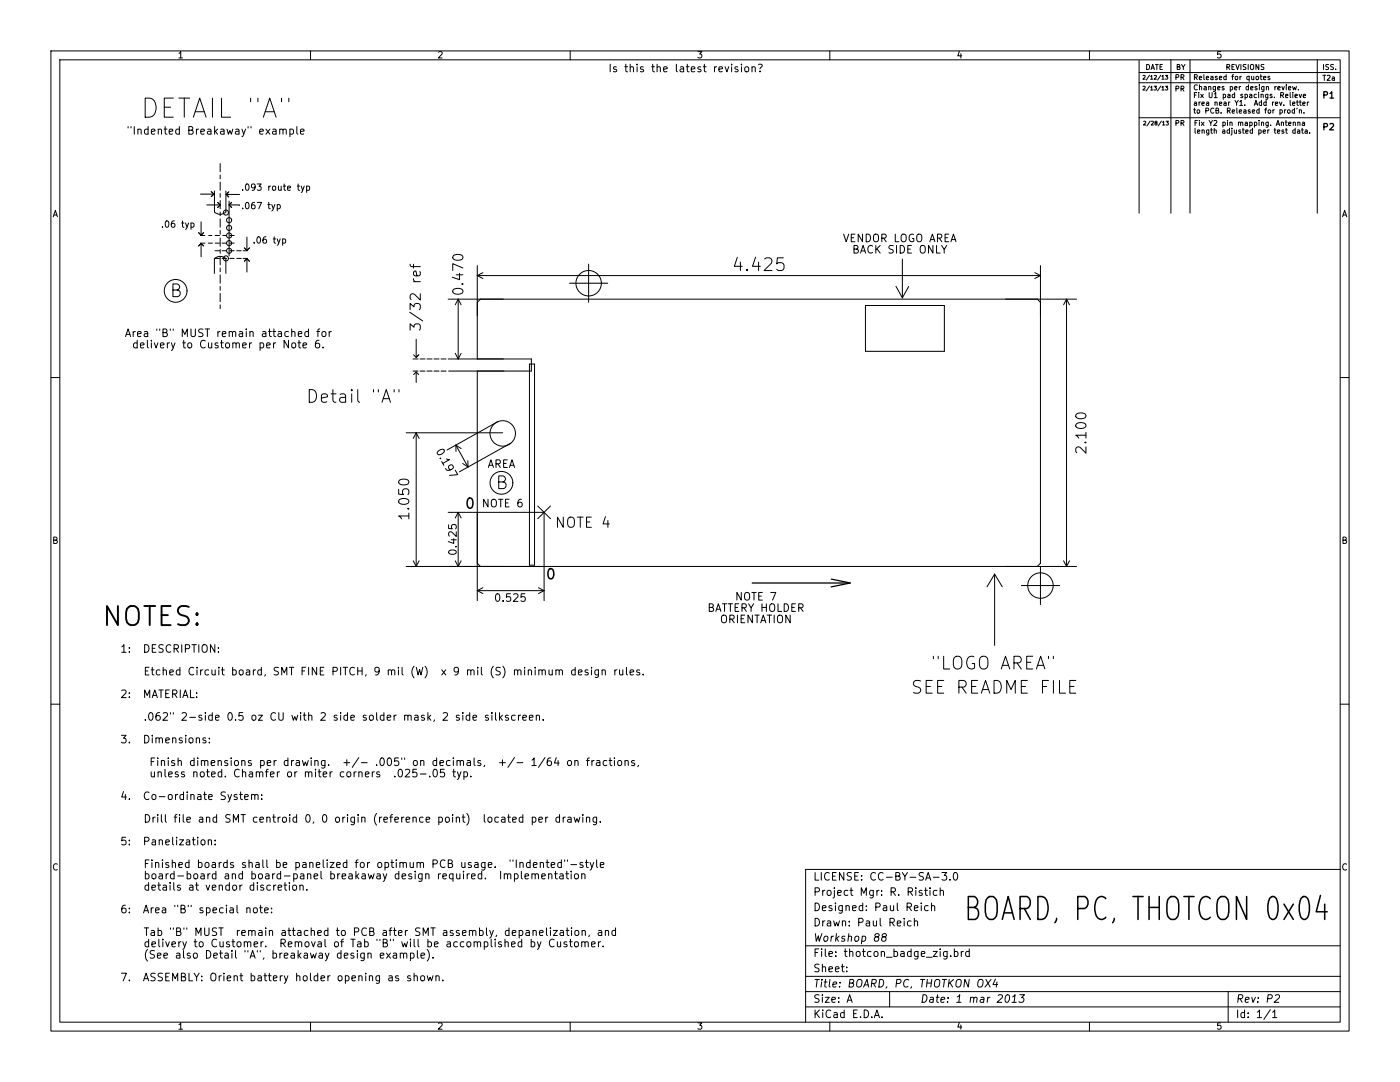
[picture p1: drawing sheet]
<svg xmlns="http://www.w3.org/2000/svg" width="279mm" height="216mm" viewBox="0 0 279 216" stroke-linecap="round" stroke-linejoin="round" font-family="sans-serif">
<g fill="none" stroke="#000" stroke-width=".2">
<path d="M10.2 10.2h259v195.5h-259zM11.9 11.9h255.6v192.1h-255.6zM29 19.6h.9a2.08 2.08 0 0 1 .9 3.2l-.4 .4-.5 .2h-.9zM34.6 19.6h-1.8v3.8h1.8M35.7 19.6h2.2M35.7 10.7l.4-.4v1.3M35.7 11.6h.7M36.8 19.6v3.8M42.4 19.6v3.8M44.2 19.6v3.8h1.8M50 19.6v.7M51.5 19.6v.7"/>
<path d="M56.2 19.6v.7M57.6 19.6v.7M62 10.2v1.7M87.5 10.4l.5-.1 .2 .4-.7 .9h.7M113.8 10.2v1.7M121.8 12.8v1.5M123 13.4l-.4-.1-.2 .2 .1 .3 .5 .1v.4h-.6M124.7 13.3h.6M124.9 12.8v1.3l.4 .2M125.8 13.5l.2-.2 .3 .1 .1 .9M125.8 12.8v1.5M127.1 12.8v.2"/>
<path d="M127.1 13.3v1M128.4 13.4l-.4-.1-.2 .2 .1 .3 .5 .1v.4h-.6M130 13.3h.6M130.3 12.8v1.3l.3 .2M131.1 13.5l.3-.2 .3 .1 .1 .9M131.1 12.8v1.5M132.4 13.8l.8-.1-.1-.3-.4-.1-.3 .2 .1 .8h.6M135 12.8v1.3l.2 .2M135.8 13.4h.6v.9M136.4 13.7l-.5 .1-.2 .2 .2 .3h.5M136.9 13.3h.6M137.2 12.8v1.3l.3 .2"/>
<path d="M138 13.8l.7-.1-.1-.3-.4-.1-.2 .2v.8h.6M139.3 10.3h.8l-.5 .5 .4 .1v.5l-.2 .2-.5-.2M139.8 13.4l-.3-.1-.2 .2v.3l.5 .1v.4h-.5M140.4 13.3h.5M140.6 12.8v1.3l.3 .2M142.6 13.3v1M143 13.3l-.3 .1-.1 .2M143.5 13.8l.7-.1-.1-.3-.4-.1-.2 .2v.8h.6M144.7 13.3l.4 1 .3-1M146 12.8v.2M146 13.3v1M147.2 13.4l-.3-.1-.2 .2v.3l.5 .1v.4h-.5"/>
<path d="M148 12.8v.2M148 13.3v1M148.8 13.4l.3-.1 .3 .3v.4l-.3 .3h-.3l-.2-.3zM150.1 13.5l.2-.2 .4 .1v.9M150.1 13.3v1M151.4 12.9l.5-.1 .2 .2-.4 .8M151.7 14.2v.1M165.6 10.2v1.7M191.5 10.2l-.3 .9h.7M191.8 10.7v.9M217.4 10.2v1.7M227.3 16.5h40"/>
<path d="M227.3 14.5h40M227.3 12.1v30.4M228.1 17.3l.3-.1 .1 .2-.4 .6h.4M228.1 15.1l.3-.1 .1 .3-.4 .5h.4M228.8 12.9a.51 .51 0 0 1 .6 .5 .51 .51 0 0 1-.6 .5zM229.4 17.2l-.6 .9M229.4 15l-.6 1M229.6 17.4l.3-.2v.8M229.6 15.3l.3-.3v.8M229.6 18h.5M229.6 15.8h.5M229.7 13.9l.4-1 .3 1"/>
<path d="M229.8 13.6h.5M230.3 17.2h.5l-.3 .3 .3 .1v.3h-.5M230.4 15.1l.2-.1 .2 .3-.5 .5h.5M230.6 12.9h.6M230.9 12.9v1M231.5 13.3h.3M231.7 17.2l-.7 .9M231.7 15l-.7 1M231.9 17.4l.2-.2v.8M231.9 15.3l.2-.3v.8M231.9 18h.4M231.9 15.8h.4"/>
<path d="M232 12.9h-.5v1h.5M232.6 17.2h.4l-.2 .3 .2 .1v.3h-.4M232.6 15h.4l-.2 .3 .2 .1v.3h-.4M233.7 11.9v30.6M234.7 17.7h.5v-.4l-.5-.1v1M234.7 15.4h.5v-.4l-.5-.1v1M234.9 13.3h.5v-.3l-.5-.1v1h.4l.2-.4-.2-.2M235.7 17.7h.5v-.4l-.5-.1v1M235.7 15.4h.5v-.4l-.5-.1v1M235.8 12.9l.3 .5 .4-.5M235.9 17.7l.4 .5M235.9 15.4l.4 .5"/>
<path d="M236.1 13.4v.5M237.5 11.9v30.6M238.4 15.4h.5v-.4l-.5-.1v1M238.4 19h.3M238.6 15.4l.3 .5M238.9 18.5h-.5v1M238.9 17a.45 .45 0 0 0-.6 .4 .45 .45 0 0 0 .6 .4M239.2 18.5v.1M239.2 18.8v.7M239.3 15.6l.5-.1v-.2l-.3-.1-.2 .2 .1 .5h.4M239.4 17.4l.4-.1v.6M239.4 16.9v1"/>
<path d="M239.6 18.8l.6 .7M240.2 18.8l-.6 .7M240.3 14.9v.9l.1 .1M240.3 17.3h.4v.6M240.7 17.5l-.4 .2 .1 .2h.3M240.7 15.6l.5-.1v-.2l-.3-.1-.2 .2 .1 .5h.4M241.2 17.4l.4-.1 .1 .6M241.2 17.3v.6M241.3 18.5v.8l.2 .2 .4-.2v-.8M241.7 15.3h.3l.1 .6M242.1 15.5l-.5 .2 .2 .2h.3M242.3 18.8l.3-.3v1"/>
<path d="M242.3 19.5h.6M242.6 17.3v.8l-.2 .2-.3-.1M242.6 17.3h-.3l-.2 .2 .1 .4h.4M242.9 15.3l-.2-.1-.2 .2 .4 .2v.3h-.4M243 17.6l.5-.1-.1-.2h-.2l-.2 .1 .1 .5h.3M243.3 15.6l.5-.1v-.2l-.3-.1-.2 .2 .1 .5h.4M243.6 10.3h-.6v.6l.2-.1h.4l.1 .2-.1 .4-.1 .2-.5-.2M244.1 18.9l.3-.1 .2 .2-.1 .4h-.4M244.1 18.8v1M244.3 17.3h-.3l-.1 .1 .4 .2v.3h-.4M244.7 15.3l-.3-.1-.2 .2 .1 .5h.4M244.7 14.9v1"/>
<path d="M244.8 13.4l.5-.1 .1-.3-.6-.1v1M245 18.9h.4l.1 .6M245.1 13.4l.3 .5M245.5 19.1l-.5 .1 .1 .3 .4-.1M245.5 17.3h.3l.2 .2-.1 .4h-.4M245.5 17.3v1M245.8 15.2h.4M245.9 13.3h.3M246.2 14.9l-.2 .1v.9M246.3 12.9h-.4v1h.4M246.4 17.6l.5-.1-.1-.2h-.3l-.1 .1v.5h.4M246.4 18.9l-.3-.1-.2 .2 .1 .4h.4"/>
<path d="M246.4 18.5v1M246.5 15.3h.5l-.1 .6-.4-.1zM246.6 12.9l.4 1 .3-1M247.3 17.3v.6M247.5 15.2v.7M247.6 17.3l-.3 .2M247.7 12.9v1M247.8 15.2l-.3 .2M248 18.9l-.2-.1-.2 .2 .4 .2v.2h-.4M248.5 18.9l.3-.1 .2 .2-.1 .4h-.4M248.5 18.8v1M248.7 12.9l-.6 .1a.42 .42 0 0 0 .5 .5v.3h-.5"/>
<path d="M249.1 12.9v1M249.2 17.3h-.3l-.2 .2 .1 .4h.4M249.2 16.9v1M249.3 15.3l-.3-.1-.2 .2 .1 .5h.4M249.3 15.2v1M249.4 18.9h.4v.6M249.6 13l.2-.1 .4 .1v.5l-.1 .3-.3 .1-.2-.2zM249.6 17.6l.5-.1-.1-.2h-.3l-.1 .1v.5h.4M249.8 15.2v.7l.4-.1M249.8 19.1l-.5 .1 .2 .3 .3-.1M250.2 15.2v.7M250.7 15.3h.4v.6l-.4-.1z"/>
<path d="M250.8 18.9l-.3-.1-.2 .2 .1 .4h.4M250.8 17.3h-.2l-.1 .1 .3 .2v.3h-.3M251.2 18.5v.1M251.2 18.8v.7M251.2 12.9v1l-.6-1v1M251.3 16.9v.1M251.3 17.3v.6M251.5 15.2h.4M251.6 14.9v.9l.3 .1M251.7 18.9h.4v.6M251.7 18.8v.7M252.2 15.6l.4-.1v-.2l-.3-.1-.1 .2v.5h.4"/>
<path d="M252.2 12.9l-.5 .1a.42 .42 0 0 0 .5 .5l-.1 .3h-.4M252.3 17.3v.8l-.2 .2-.3-.1M252.3 17.3h-.3l-.2 .2 .1 .4h.4M252.7 17.4l.4-.1 .1 .6M252.7 17.3v.6M253 18.8v.8l-.2 .2h-.2M253 18.9l-.3-.1-.2 .2 .1 .4h.4M253.4 15.3l-.2-.1-.2 .2 .4 .2v.3h-.4M253.8 18.9l-.2-.1-.1 .2 .3 .2v.2h-.3M254.3 19.4v.1M254.4 17.3v.6M254.7 17.3l-.3 .2"/>
<path d="M255 17.6l.5-.1-.1-.2h-.2l-.2 .1 .1 .5h.3M255.6 19h.5v-.4l-.5-.1v1M255.8 17.3l.3 .6 .2-.6M255.8 19l.4 .5M256.6 19.1h.4v-.2l-.3-.1-.1 .2v.4h.4M256.7 16.9v.1M256.7 17.3v.6M257.1 17.6l.5-.1v-.2h-.3l-.2 .1 .1 .5h.4M257.5 18.5v.8l.1 .2M258 17.3l.2 .6 .1-.4 .2 .4 .2-.6M258 18.5v.1M258 18.8v.7"/>
<path d="M258.4 19.1h.5v-.2l-.3-.1-.2 .2 .1 .4h.4M259.1 17.8v.1M259.3 18.8l.2 .7 .3-.7M260.1 19.1h.5l-.1-.2-.3-.1-.1 .2v.4h.4M262.9 11.9v30.6M264 15h.6M264.1 12.9v1M264.3 15v1M264.9 15.1l.4-.1 .2 .3-.7 .7h.7M265.2 12.9l-.6 .1a.42 .42 0 0 0 .5 .5v.3h-.5M265.9 15.4h.4v.6M266.1 12.9l-.5 .1a.42 .42 0 0 0 .5 .5l-.1 .3h-.4"/>
<path d="M266.3 15.6l-.5 .2 .2 .2h.3M266.6 13.8v.1M25.6 25.3v.2M26.1 25.3v.2M26.8 25.3v1.5M27.5 25.9l.2-.1h.4l.1 1M27.5 25.8v1M29.6 25.8h-.5l-.3 .3 .2 .6h.6M29.6 25.3v1.5M30.2 26.3l.7-.2v-.3h-.5l-.2 .2 .1 .7h.6M31.6 25.9l.2-.1h.4v1M31.6 25.8v1"/>
<path d="M32.7 25.8h.6M32.8 21.4h1.3M33 25.3v1.3l.3 .2M33.8 26.3l.7-.2-.1-.3h-.4l-.2 .2v.7h.6M35.8 25.8h-.4l-.3 .3 .1 .6h.6M35.8 25.3v1.5M37.7 26l.6-.1 .2-.2-.2-.4h-.6v1.5h.6l.3-.3a.4 .4 0 0 0-.4-.5M38.6 23.4l1.3-3.8 1.2 3.8M39 22.3h1.8M39.2 25.8v1M39.6 25.8h-.2l-.2 .3M40 38.7h2.7"/>
<path d="M40.1 26.3l.7-.2-.1-.3h-.4l-.2 .2v.7h.6M41.5 25.8h.5l.1 1M42.1 26.1l-.5 .1-.2 .2 .2 .4 .5-.1M42.2 38.2l.5 .5M42.7 38.7l-.5 .5M42.8 38.1v4.2a1.62 1.62 0 0 0 2.3 0v-4.2M42.8 25.3v1.5M43 26.2l.4 .6M43.4 25.8l-.6 .5M43.9 32.6v1.7M43.9 34.9v.8M43.9 36.3v1.7"/>
<path d="M43.9 38.6v.8M44.1 25.8h.5l.1 1M44.7 26.1l-.5 .1-.2 .2 .2 .4 .5-.1M45.1 38.8h2.7M45.1 38.8l.6 .5M45.3 25.8l.3 1 .3-.7 .3 .7 .3-1M45.7 38.3l-.6 .5M47 25.8h.6l.1 1M47.7 26.1l-.5 .1-.2 .2 .2 .4 .5-.1M48.3 25.8l.3 1M48.4 37.9v.1M49 25.8l-.5 1.3-.2 .2"/>
<path d="M49.1 36.8l.2-.1a.68 .68 0 0 1 .4 .6 .68 .68 0 0 1-.4 .7l-.3-.5zM49.5 25.3v.2M50.1 25.3v.2M50.9 37.3l-.2 .2-.4-.1-.1-.1v-.5l.5-.1 .2 .3v.7l-.2 .2-.4 .1M51.3 36.7h.8l-.4 .5 .4 .1v.6l-.2 .1-.6-.1M51.8 26.3l.8-.2-.1-.3h-.4l-.3 .2 .1 .7h.6M52.6 23.4l1.2-3.8 1.3 3.8M52.9 22.3h1.8M53.1 25.8l.8 1M53.6 37.1v.9M53.9 25.8l-.8 1M54 37.1l-.4 .3"/>
<path d="M54.4 37.3l.2-.2 .4 .2v.4l-.1 .2h-.5zM54.4 25.8h.6l.1 1M55.1 26.1l-.5 .1a.3 .3 0 0 0-.2 .3 .3 .3 0 0 0 .2 .3l.5-.1M55.6 37.1v.8h.5M55.8 25.9l.2-.1h.4l.1 1M55.8 25.8v1M56.1 37.1v.9M56.5 26l.2-.2h.4v1M56.5 37.1h.5M56.7 36.7v1.1l.3 .2M57.4 37.6l.6-.2-.1-.2-.3-.1-.2 .2v.6h.5M57.9 25.8h.4l.3 .3-.2 .6h-.5"/>
<path d="M57.9 25.8v1.5M59.2 25.3v1.3l.3 .2M59.3 37.1h.5M59.5 36.7v1.1l.3 .2M60 26.3l.7-.2-.1-.3h-.4l-.2 .2v.7h.6M60.1 37.1l.3 .9M60.7 37.1l-.4 1.2-.2 .1M61.2 37.2l.4-.1 .2 .3-.1 .5h-.5M61.2 37.1v1.3M227.3 23.5h40M228.2 24.3l.3-.1 .2 .2-.5 .5h.5M229.5 24.1l-.6 1"/>
<path d="M229.8 24.3l.3-.1 .1 .2-.5 .5h.5M230.6 24.5l-.1-.1 .1-.2h.2l.1 .2a.3 .3 0 0 0-.3 .2 .3 .3 0 0 0 0 .3h.3l-.1-.4M231.8 24.1l-.7 1M232 24.4l.2-.2v.7M232 24.9h.4M232.7 24.2h.5l-.3 .3h.2v.4h-.4M234.7 24.6l.5-.1v-.4l-.5-.1v1M235.7 24.6l.5-.1v-.4l-.5-.1v1M235.9 24.6l.4 .4M238.2 21.9h.4M238.4 20.4h.4v.6M238.4 21.6v.8l.2 .2"/>
<path d="M238.5 25.6v.9l.1 .1M238.5 24.5h.3M238.8 20.6l-.5 .2 .2 .2h.3M238.9 22h.5l-.1 .5h-.4zM239 24h-.5v1M239 26.3l.5-.1-.1-.2-.3-.1-.1 .2v.5h.4M239.3 20.4v.6M239.4 24v.1M239.4 24.4v.6M239.6 20.4l-.3 .2M239.8 24.4l.5 .6M239.9 20.7l.5-.1-.1-.2h-.3l-.1 .1v.5h.4"/>
<path d="M239.9 26h.4v.6M239.9 25.9v.7M240.3 24.4l-.5 .6M240.6 22.1h.5l.1-.4-.6-.1v1M240.8 20.4h.4v.6M241.2 20.6l-.5 .2 .2 .2h.3M241.3 25.9v.8l-.2 .2h-.3M241.3 26l-.3-.1-.2 .2 .1 .5h.4M241.3 24l.3 .6 .4-.6M241.6 25.9h.4M241.6 24.6v.4M241.7 25.6v.9l.3 .1"/>
<path d="M242.2 21.7a.45 .45 0 0 0-.6 .4 .45 .45 0 0 0 .6 .4M242.3 24.1l.4-.1 .1 .3-.6 .7h.6M242.3 26h.4l.1 .6M242.3 25.6v1M242.5 20.5l.4-.1v.6M242.5 20.4v.6M242.7 22.1l.4-.1 .1-.3-.5-.1v1h.4l.2-.4-.3-.1M243.3 20.7l.5-.1v-.2h-.3l-.2 .1 .1 .5h.4M243.7 22.5v.1M244 26h.4v.6M244.1 24.4h.2l.2 .2-.1 .4h-.3M244.1 24.4v1"/>
<path d="M244.3 20.4h.4v.6M244.4 26.2l-.4 .2 .1 .2h.3M244.7 20.6l-.5 .2 .2 .2h.3M244.9 22.1h.5l.1-.4-.6-.1v1M245 24v.1M245 24.4v.6M245.2 20.4v.6M245.2 22.1l.3 .5M245.4 26l-.3-.1-.2 .2 .1 .5h.4M245.4 25.6v1M245.5 24.5l.3-.1 .1 .6M245.5 24.4v.6"/>
<path d="M245.5 20.4l-.3 .2M245.8 25.9v.9l-.1 .1M245.8 25.6v.1M245.9 22.2h.5l-.1-.2-.2-.1-.2 .2 .1 .4h.3M246.3 25.9l.1 .7 .4-.1M246.4 20l.4 .6 .3-.6M246.8 25.9v.7M246.8 20.6v.4M246.8 21.6v.8l.2 .2M247.2 24.5l.3-.1 .1 .6M247.2 24.4v.6M247.3 22.2h.5v-.2l-.3-.1-.2 .2 .1 .4h.4"/>
<path d="M247.4 20.3l.3-.3v1M247.4 21h.6M247.6 24.5l.1-.1h.3v.6M247.6 26l-.3-.1-.1 .2 .4 .2v.3h-.4M247.9 25.9h.4M248.1 25.6v.9l.2 .1M248.2 22h.4l.1 .6M248.4 20.9v.1M248.5 24.4h.4v.6M248.6 26.3l.5-.1-.1-.2-.2-.1-.2 .2 .1 .5h.3M248.7 22.2l-.5 .1 .1 .3 .4-.1M248.9 24.6l-.4 .2 .1 .2h.3"/>
<path d="M249.4 24.4h.3l.2 .2-.1 .4h-.4M249.4 24.4v1M249.5 22l-.2-.1-.2 .2 .4 .2v.2h-.4M249.9 22.2h.5v-.2l-.3-.1-.2 .2 .1 .4h.4M250 26l-.3-.1-.2 .2 .1 .5h.4M250 25.6v1M250.3 21l.4-1 .3 1M250.3 24.4h.3l.2 .2-.1 .4h-.4M250.3 24.4v1M250.4 20.7h.5M251.2 26l.3-.1 .2 .2-.1 .5h-.4M251.2 25.9v1"/>
<path d="M251.3 24v.1M251.3 24.4v.6M251.3 22l-.3-.1-.2 .2 .1 .4h.4M251.3 21.6v1M251.8 24.5l.3-.1 .1 .6M251.8 24.4v.6M251.8 20.4h-.3l-.2 .2 .1 .4h.4M251.8 20v1M252.1 26.3l.5-.1-.1-.2-.3-.1-.1 .2v.5h.4M252.4 21.9h.4M252.7 20.4h-.3l-.2 .2 .1 .4h.4M252.7 20v1"/>
<path d="M252.8 21.6l-.3 .1v.9M253 25.9v.7M253.1 24.4v.8l-.2 .2-.2-.1M253.1 24.4h-.3l-.2 .2 .1 .4h.4M253.1 22h.5l-.1 .5h-.4zM253.3 25.9l-.3 .2M253.6 25h.1M253.9 20.4v.6M254 21.9v.7M254.2 20.4l-.3 .2M254.3 25.9h.4M254.3 21.9l-.3 .2"/>
<path d="M254.4 25.6v.9l.3 .1M254.5 20.7l.5-.1v-.2h-.3l-.2 .1 .1 .5h.4M254.7 25l.3-1 .4 1M254.8 24.8h.5M254.9 26.3l.5-.1v-.2l-.3-.1-.2 .2 .1 .5h.4M255.3 20.4l.3 .6 .2-.6M255.4 22l.3-.1 .2 .2-.1 .4h-.4M255.4 21.9v1M255.7 24.5l.4-.1 .1 .6M255.7 24.4v.6M256.2 26l-.2-.1-.2 .2 .4 .2v.3h-.4M256.2 20.9v.1"/>
<path d="M256.4 21.9v.7M256.5 24.4h.4M256.5 25.9h.4M256.6 24v.9l.3 .1M256.7 21.9l-.3 .2M256.7 25.6v.9l.2 .1M257 22h.4v.5h-.4zM257.2 24.7l.5-.1-.1-.2h-.3l-.1 .1v.5h.4M257.5 20v.9l.1 .1M258 20.7l.4-.1v-.2h-.3l-.1 .1v.5h.4M258.1 24.5l.4-.1v.6M258.1 24.4v.6"/>
<path d="M258.3 22l-.2-.1-.2 .2 .1 .4h.3M258.3 21.6v1M258.5 26l-.3-.1-.2 .2 .1 .5h.4M258.5 25.6v1M258.7 20.4h.4M258.9 20v.9l.2 .1M258.9 21.6l-.1 .2M259 26h.3l.1 .6M259 24.5l.4-.1v.6M259 24.4v.6M259.3 22h.4l.1 .6M259.3 20.4h.4"/>
<path d="M259.3 21.9v.7M259.4 26.2l-.5 .2 .2 .2h.3M259.5 20v.9l.2 .1M259.7 25.9h.4M259.9 25.6v.9l.2 .1M259.9 24.4h.4l.1 .6M260 20.7l.5-.1-.1-.2h-.3l-.1 .1v.5h.4M260.2 22.5v.1M260.4 24.6l-.5 .2 .1 .2h.4M260.5 26h.3l.1 .6M260.9 26.2l-.5 .2 .2 .2h.3M260.9 20.4v.6"/>
<path d="M261.2 20.4l-.3 .2M261.4 26.5v.1M10.6 43.3l.4-1.3 .5 1.3M10.7 42.9h.7M32.4 45.2v.1M33.1 44.2l.2-.1a.68 .68 0 0 1 .4 .6 .68 .68 0 0 1-.4 .6l-.3-.4zM34.5 57.9h.9a.62 .62 0 0 0 .5-.6 .62 .62 0 0 0-.5-.6h-.9v2.5h1a.68 .68 0 0 0 .5-.7 .68 .68 0 0 0-.6-.6M34.8 44.1h-.4l-.2 .3v.7l.2 .2 .5-.1v-.4l-.1-.2h-.4l-.2 .2M36.2 44.5h.5M36.4 44.1v1.1l.3 .1M37 44.5l.3 .8M37.6 44.5l-.4 1.1-.2 .2"/>
<path d="M38.1 44.6l.4-.1 .2 .2-.1 .6h-.5M38.1 44.5v1.3M39.6 46.4l.5 .5M40 47h.9M40 48.5h.9M40.1 44.3v2.6M40.1 48.6v2.6M40.1 48.6l.5 .5M40.1 48.6l-.5 .5M40.6 46.4l-.5 .5M41.3 40.9h2.6M41.5 48.5h.9"/>
<path d="M41.7 47h.6M42.8 54.5v-2.9a1.62 1.62 0 0 1 2.3 0v2.9M42.9 50h.9M42.9 47h.9M42.9 48.5h.9M42.9 51.6h.9M43.4 40.4l.5 .5M43.9 40v1.7M43.9 42.3v.8M43.9 43.7v1.6M43.9 46v.7M43.9 47.5v1.6"/>
<path d="M43.9 49.8v.7M43.9 51.2v1.6M43.9 53.5v.7M43.9 54.9v1.6M43.9 57.2v.7M43.9 58.5v1.7M43.9 40.9l-.5 .5M44.3 50h.9M44.3 48.5h.9M44.3 51.6h.9M44.5 47h.6M45.7 40.9h2.1v.1"/>
<path d="M45.7 40.9l.5 .5M45.7 40.1v11M45.8 50h.9M45.8 47h.9M45.8 48.5h.9M45.8 51.6h.9M46.2 40.4l-.5 .5M47.2 50h.9M47.2 51.6h.9M48.4 41.5v.2M48.5 50h.9M48.5 51.6h.9"/>
<path d="M48.8 49.5l.5 .5M49.1 40.5l.2-.1a.68 .68 0 0 1 .4 .6 .68 .68 0 0 1-.4 .7l-.3-.5zM49.3 47.3v2.7M49.3 51.6v2.7M49.3 51.6l-.5 .5M49.3 51.6l.5 .5M49.8 49.5l-.5 .5M50.7 48.4v.1M50.8 40.4l-.4 .1-.2 .2v.7l.2 .3 .5-.2v-.4l-.1-.2h-.4l-.2 .2M51.3 40.4h.9l-.6 1.3M51.4 47.3l.2-.1a.68 .68 0 0 1 .4 .7 .68 .68 0 0 1-.4 .6 .84 .84 0 0 1-.2-1.2zM53.1 47.2l-.4 .1-.2 .3v.7l.2 .2 .4-.1 .1-.4-.1-.2-.4-.1-.2 .3"/>
<path d="M53.5 40.8h.4M53.6 40.4v1.1l.3 .2M54.2 40.8l.3 .9M54.5 47.7h.5M54.7 47.2v1.1l.3 .2M54.8 40.8l-.4 1.2-.2 .1M55.3 47.7l.3 .8M55.3 40.9l.4-.1 .2 .3-.1 .5h-.5M55.3 40.8v1.3M55.9 47.7l-.4 1.1-.2 .1M56.4 47.7h.4l.2 .2-.1 .6h-.5M56.4 47.7v1.2"/>
<path d="M81.8 52.7l.1 .4 .2 .1h1.8M82.5 55.6l.1 .4 .3 .2M82.5 56.2h1.4M82.5 52.7v.8M83.8 54.2l.1 .5-.3 .3-1-.1v-.7l.4-.1 .2 .9M83.9 58.6v1.3l-1.2-1.2a.55 .55 0 0 0-.9 .3v.5l.2 .3M89.4 59.7h125.5M90.5 57.8a1.35 1.35 0 0 1 1.9 .2v.2a1.27 1.27 0 0 1-2 0zM90.5 51.1a1.35 1.35 0 0 1 1.9 .2v.1a1.27 1.27 0 0 1-2 0zM91 54.8h1.4M91.4 59.7v11.9M91.4 59.7l.6 1.1"/>
<path d="M91.4 59.7l-.5 1.1M91.7 54.5v1.3l-1.4-.5M92.2 56.7h.2M92.4 53.5l-2-.9v1.4M95.3 55h112.3M95.3 53v18.6M95.3 55l1.1 .6M95.9 59.7l-.6 .6M96.4 54.4l-1.1 .6M113.7 56.5h7.6M117.5 52.7v7.6M147.2 51.3l-.6 1.8h1.5"/>
<path d="M147.8 52.3v1.7M149.1 53.7l.1 .2-.1 .1-.1-.1 .1-.2v.3M150.8 51.3l-.6 1.8h1.6M151.4 52.3v1.7M152.6 51.7l.4-.3h.6a.69 .69 0 0 1 .3 1.1l-1.4 1.5h1.6M156.3 51.4h-1.2l-.1 1.3 .4-.3 .8 .1 .3 .4-.2 .8-.3 .3h-.6l-.4-.3M168.4 46.7l.5 1.5 .5-1.5M169.9 47.4h.5M170.4 49.7l.8-.1v-.3l-.1-.2-.7-.1v1.5h.6l.3-.3a.4 .4 0 0 0-.4-.5M170.6 46.7h-.7v1.5h.7M171.7 50.5l.5-1.5 .6 1.5M171.9 50.1h.7"/>
<path d="M172.1 46.7v1.5l-.8-1.5v1.5M172.9 46.7a.77 .77 0 0 1 .8 .8 .77 .77 0 0 1-.8 .7zM174.1 49.1a.61 .61 0 0 0-.7 0 .61 .61 0 0 0-.2 .7 .57 .57 0 0 0 .3 .6 .57 .57 0 0 0 .6 0M174.4 46.9a.51 .51 0 0 1 .6-.2 .51 .51 0 0 1 .3 .5v.5a.51 .51 0 0 1-.5 .6 .51 .51 0 0 1-.5-.6zM174.8 49v1.5M175 49.6l.7 .9M175.7 49l-.9 .8M176 47.5l.7-.1 .2-.2-.1-.3-.2-.2h-.6v1.5M176.3 47.5l.6 .7M178.3 49.1l-.6-.1-.2 .1v.5l.6 .2 .2 .4-.3 .3-.6-.1M178.7 46.7v1.5h.7M178.8 57.2l1.3 2.2 1.3-2.2"/>
<path d="M178.9 49v1.5M179.7 49a.77 .77 0 0 1 .8 .7 .77 .77 0 0 1-.8 .8zM180 46.8a.51 .51 0 0 1 .6 0 .51 .51 0 0 1 .2 .4v.5a.51 .51 0 0 1-.5 .6 .51 .51 0 0 1-.5-.6v-.5zM180.1 51.7v7.6M181.2 49.7h.5M181.9 49h-.7v1.5h.7M182.3 46.8a.71 .71 0 0 0-.9 .7 .71 .71 0 0 0 .9 .7l.1-.6h-.3M183 46.9a.51 .51 0 0 1 .6-.2 .51 .51 0 0 1 .4 .5v.5a.51 .51 0 0 1-.5 .6 .51 .51 0 0 1-.5-.6zM183.9 49.1a.51 .51 0 0 1 .5-.1 .51 .51 0 0 1 .3 .5v.5a.51 .51 0 0 1-.5 .5 .51 .51 0 0 1-.6-.5v-.5zM185.6 48.2l.5-1.5 .5 1.5M185.7 47.8h.7M186.2 49v1.5l-.9-1.5v1.5"/>
<path d="M186.9 49v1.5h.7M187.1 47.5l.7-.1 .2-.2-.1-.3-.2-.2h-.6v1.5M187.5 47.5l.5 .7M187.9 49l.5 .8 .5-.8M188.4 49.8v.7M188.6 47.4h.5M189.3 46.7h-.7v1.5h.7M189.8 48.2l.5-1.5 .5 1.5M189.9 47.8h.7M206.5 54.4l1.1 .6M207 59.7l.6 .6M207.6 53v59.4l-.6 .6"/>
<path d="M207.6 55l-1.1 .6M212.9 59.7v53.3M212.9 59.7l.5 1.1M212.9 59.7l-.6 1.1M267.9 43.3l.5-1.3 .4 1.3M268 42.9h.7M10.2 75.3h1.7M25.1 67.2l.5-1.6 .5 1.6M25.2 66.7h.7M26.6 66.1v1.1M27 66.1l-.3 .1-.1 .2M27.4 68.5l-.5-.1-.2 .3 .1 .7h.6"/>
<path d="M27.4 67.9v1.5M27.4 66.7l.8-.2-.1-.3-.4-.1-.3 .3 .1 .7h.6M28 68.9l.8-.1-.1-.3-.5-.1-.2 .2 .1 .8h.6M28.8 66.2h.6l.1 1M29.4 67.9v1.3l.2 .2M29.5 66.5l-.5 .1-.2 .2 .2 .4 .5-.1M30.2 67.9v.1M30.2 68.4v1M30.8 68.4l.4 1 .3-1M31.3 65.6v.3M31.9 65.6v.3M32 68.9l.7-.1v-.3l-.5-.1-.2 .2 .1 .8h.6"/>
<path d="M32.5 66.4l.7-.1 .1-.2-.1-.4-.7-.1v1.6h.6l.3-.3a.4 .4 0 0 0-.4-.5M33.4 68.4v1M33.8 68.4l-.3 .1-.1 .2M34 65.6v.3M34.2 68.4l.4 1M34.6 65.6v.3M34.9 68.4l-.5 1.4-.2 .1M36.4 67.2v-1.6l.5 1.1 .5-1.1v1.6M36.4 68.4h.6M36.7 67.9v1.3l.3 .2M37.6 68.5l.4-.1 .3 .3v.4l-.3 .3h-.4l-.1-.3zM38.1 65.6v1.3l.3 .3h.3l.3-.3v-1.3"/>
<path d="M40.5 65.7l-.6-.1-.3 .3 .2 .4 .6 .3v.4l-.2 .2-.6-.1M40.9 68a.61 .61 0 0 0-.7 0 .61 .61 0 0 0-.2 .8 .57 .57 0 0 0 .3 .6 .57 .57 0 0 0 .6-.1M40.9 65.6h.9M41.4 65.6v1.6M41.6 68.4l.1 1h.3l.3-.1M42.3 68.4v1M43.5 68.5l-.4-.1-.2 .2 .1 .2 .5 .2v.4h-.6M43.5 66.1v1.1M43.9 66.1l-.3 .1-.1 .2M43.9 60.8v.8M44 68.4h.6M44.2 67.9v1.3l.4 .2"/>
<path d="M44.4 66.7l.7-.2-.1-.3-.4-.1-.2 .3v.7h.6M45.1 68.6l.2-.2 .4 .2 .1 .5-.1 .3h-.4l-.2-.1zM45.7 66.3l.3-.2 .3 .1 .1 1M45.7 66.1v1.1M46.4 66.4l.2-.3 .4 .1v1M46.5 68.6l.2-.2 .3 .1 .1 .9M46.5 68.4v1M47.1 68.6l.2-.2 .4 .1 .1 .9M47.8 66.2h.6v1M48.4 66.5l-.5 .1-.2 .2 .2 .4 .5-.1M48.4 68.9l.7-.1v-.3l-.5-.1-.2 .2 .1 .8h.6M49.1 65.6v.2"/>
<path d="M49.1 66.1v1.1M49.8 68.4v1M49.9 66.3l.2-.2 .4 .1v1M49.9 66.1v1.1M50.2 68.4l-.3 .1-.1 .2M51.9 68.5l.4-.1 .3 .3-.1 .7h-.6M51.9 68.4v1.5M52.4 66.2h.6l.1 1M53.1 66.5l-.5 .1a.3 .3 0 0 0-.3 .3 .3 .3 0 0 0 .3 .3l.5-.1M53.2 68.9l.7-.1v-.3l-.5-.1-.2 .2 .1 .8h.6M53.6 66.1h.6M53.8 65.6v1.3l.4 .3"/>
<path d="M54.4 66.1h.6M54.6 68.4v1M54.7 65.6v1.3l.3 .3M55 68.4l-.3 .1-.1 .2M55.5 66.2h.6l.1 1M56.2 66.5l-.5 .1-.2 .2 .2 .4 .5-.1M57.6 66.2l-.5-.1-.3 .3 .2 .7h.6M57.6 67.9v1.5l-.9-1.5v1.5M58.2 66.3l.2-.2 .4 .1 .1 1M58.2 65.6v1.6M58.4 68.5l.3-.1 .3 .3v.4l-.3 .3h-.3l-.2-.3zM59.5 68.4h.5"/>
<path d="M59.5 66.7l.8-.2-.1-.3-.5-.1-.2 .3 .1 .7h.6M59.7 67.9v1.3l.3 .2M60.5 68.9l.7-.1-.1-.3-.4-.1-.2 .2v.8h.6M61.6 66.2l-.5-.1-.3 .3 .2 .7h.6M61.6 65.6v1.6M61.7 77.7a1.34 1.34 0 0 1 1.5 .9 1.34 1.34 0 0 1-.5 1.6l-1 .1zM63.2 66.1h.6M63.7 67.9a.6 .6 0 0 0-.8 .7v.5l.2 .3h.4l.2-.1 .1-.5-.1-.2-.5-.1-.3 .3M63.8 65.6l-.4 .3v1.3M64.1 79.4l1.3-.2-.2-.5-.7-.1-.4 .3 .2 1.3 .2 .1 .7-.1M64.3 66.3l.2-.2 .5 .2v.6l-.1 .2-.4 .1-.2-.2zM64.5 69.3v.1"/>
<path d="M65.7 66.1v1.1M66.1 78.6h.9M66.1 66.1l-.3 .1-.1 .2M66.4 77.7v2.2l.2 .3 .4 .1M67.9 78.7l.2-.1 .8 .1 .1 .2v1.4M69 79.2l-.9 .1a.5 .5 0 0 0-.3 .5 .5 .5 0 0 0 .3 .5l.9-.1M70.2 77.7l-.1 .2 .1 .1 .1-.1-.1-.2v.3M70.2 78.6v1.7M71.4 77.7v2.2l.4 .4M74.5 77.7v.5M75.5 77.7v.5M76.5 79.6h1.2"/>
<path d="M78.7 77.7v.5M79.6 77.7v.5M81.8 62.3l2.6 1.7M81.8 65.9v-1.3l.8 .7a.55 .55 0 0 1 .4-.7h.5l.3 .2 .1 .8-.2 .3M81.8 61.8v-1.2l.8 .6a.55 .55 0 0 1 .4-.6h.5l.3 .1 .1 .8-.2 .3M82.4 71.6h1M82.4 74h1M82.6 70.8l.5 .5 .5-.5M83.1 67.7v3.5M83.1 74.2v2.1M83.1 74.2l.5 .5M83.1 74.2l-.5 .5"/>
<path d="M83.8 71.6h1M83.8 74h1M85.2 71.6h1M85.2 74h1M86.6 71.6h1M86.6 74h1M88 71.6h1M88 74h1M89.4 71.6h16.6v2.4h-16.5M90.9 70.5l.5 1.1M92 70.5l-.6 1.1M95.3 74v45.9"/>
<path d="M105.7 72.6h1v40.2h-1zM172.7 61h15.8v9.1h-15.8zM267.5 75.3h1.7M76.2 80.3l.9-2.6 .8 2.6M79.6 97.6v1l.9 .1-.2-.3 .1-.7 .3-.2 .7 .1 .2 .3v.5l-.2 .3M79.7 95.9a1.35 1.35 0 0 1 1.9 .2v.2a1.27 1.27 0 0 1-2 0zM79.8 99.7a1.38 1.38 0 0 1 1.8 .3v.1a1.27 1.27 0 0 1-2 0zM81.1 86.4h19.2M83.1 86.4v26.6M83.1 86.4l.5 1.1M83.1 86.4l-.6 1.1M87.4 90.1l.5-.4 .5-.1 .2 .2a.81 .81 0 0 1-.4 .8 .81 .81 0 0 1-.9-.1z"/>
<path d="M88 91.4l-.2 .1M88.2 92.1l.4 .7M88.9 93.5a.6 .6 0 0 0 1 .3l.5-.3 .1-.2-.2-.4-.2-.2-.5 .2-.1 .3 .1 .4 .4 .1M89.1 91.6l.6 .1-1.3 .8M90.9 93.8l.5 .9-1.7 .2M91 88.8l2.4 4.4M91 88.8v1.3M91 88.8l1 .7M92.3 92.5l1.1 .7M93.4 91.9v1.3M97.4 99.6v1.6l-.9-1.6v1.6M97.5 93.3l.5-1.5 .5 1.5"/>
<path d="M97.6 92.8h.7M98.3 99.7a.51 .51 0 0 1 .5 0 .51 .51 0 0 1 .3 .4v.5a.51 .51 0 0 1-.5 .6 .51 .51 0 0 1-.6-.6v-.5zM99 92.6l.7-.1 .2-.2-.1-.4-.2-.1h-.6v1.5M99.4 92.6l.5 .7M99.5 84.1l-10.3 5.7M99.5 99.6h.9M99.5 96.2h.9a.62 .62 0 0 0 .5-.6 .62 .62 0 0 0-.5-.6h-.9v2.5h1a.68 .68 0 0 0 .5-.7 .68 .68 0 0 0-.6-.6M99.9 99.6v1.6M100.5 92.5h.5M101.2 91.8h-.7v1.5h.7M101.6 99.6h-.7v1.6h.7M101.7 93.3l.5-1.5 .5 1.5"/>
<path d="M101.8 92.8h.7M101.9 88.4l-10.2 5.8M104.1 99.6a.6 .6 0 0 0-.8 .7v.6l.2 .2 .4 .1 .2-.2 .1-.5-.1-.2-.5-.1-.3 .3M214.8 84.6a1.35 1.35 0 0 1 1.9 .2v.2a1.27 1.27 0 0 1-2 0zM214.8 82.7a1.35 1.35 0 0 1 1.9 .2v.2a1.27 1.27 0 0 1-2 0zM216.5 88.3h.2M216.7 89.2v1.2l-1.1-1.1a.55 .55 0 0 0-.9 .3v.4l.2 .3M216.7 86.8h-2l.6 .6M216.7 86.3v1.1M10.7 107.8l.6-.1v-.4l-.6-.1v1.2h.5l.2-.4-.3-.2M81.1 113h133.8M81.4 101.5h.2"/>
<path d="M81.6 103h-2l.5 .5M81.6 102.4v1.1M82.5 111.9l.6 1.1M83.6 111.9l-.5 1.1M89.4 102.2h19.2v17.7M89.5 104.7v.8h.8l-.2-.2 .1-.5 .2-.1h.5l.2 .2-.2 .6M89.7 109.9a.82 .82 0 0 1 1.4 .3 .87 .87 0 0 1-1.6-.1zM90 107.7h1.1M90.5 107.5v.9l-1-.3M90.9 111.9l.5 1.1M90.9 109.1h.2M91.1 106.1v1l-1.1-1-.3 .1-.2 .2 .2 .6"/>
<path d="M91.4 102.2v10.8M91.4 102.2l.6 1.2M91.4 102.2l-.5 1.2M92 111.9l-.6 1.1M95.3 117.9h13.3M95.3 117.9l1.1 .5M95.3 112.4l.6 .6M96.4 117.3l-1.1 .6M99 118.6l.2-.1a.81 .81 0 0 1 .6 .7 .81 .81 0 0 1-.6 .8l-.2-.1-.1-.5zM100.4 119.9v.1M100.9 100.4h.5M101.9 118.5h-.8v.7l.2-.1h.5l.1 .2v.6l-.3 .1-.5-.1"/>
<path d="M102.5 118.6l.6-.1 .2 .1 .1 .3-1 1.1h1M104.8 118.5h-.8v.7l.2-.1h.5l.1 .2v.6l-.3 .1-.5-.1M107.3 101l2.6 2.5M107.5 117.3l1.1 .6M108.6 117.9l-1.1 .5M109.9 101l-2.6 2.5M112.4 103.2v2l-1.1-2v2M113.4 103.5a.68 .68 0 0 1 .8-.3 .68 .68 0 0 1 .4 .7v.6a.68 .68 0 0 1-.6 .7 .68 .68 0 0 1-.7-.7zM115.2 103.2h1.2M115.8 103.2v2M117.1 104.2h.6M118 103.2h-.9v2h.9"/>
<path d="M120.8 103.1l-.5 1.4h1.3M121.3 103.9v1.3M147.9 118.2v1.5l-.8-1.5v1.5M148.8 118.3a.51 .51 0 0 1 .5 0 .51 .51 0 0 1 .3 .4v.5a.51 .51 0 0 1-.5 .6 .51 .51 0 0 1-.5-.6v-.5zM150 118.2h.9M150.5 118.2v1.5M151.4 118.9h.5M152.1 118.2h-.7v1.5h.7M153.8 118.2h1l-.6 1.5M198.5 114.6l1.5 2.5M198.5 114.6l-1.5 2.5M198.5 114.6v14.2"/>
<path d="M203.8 116.8h7.7M207.6 113v7.7M212.3 111.9l.6 1.1M213.4 111.9l-.5 1.1M268 107.8l.6-.1v-.4l-.6-.1v1.2h.5l.2-.4-.3-.2M24.3 129.1l.4-.5v1.6M24.3 137.8l.6-.1 .2 .1 .1 .3-1 1.1h1M24.3 130.2h.9M25.8 130v.2M25.8 129.2v.2M25.8 139.1v.1M25.8 138.3v.1"/>
<path d="M28.9 128.6a.77 .77 0 0 1 .8 .8 .77 .77 0 0 1-.8 .8zM28.9 139.2v-1.5l.5 1.1 .5-1.1v1.5M29 133.9h.5M29.7 133.2h-.7v1.5h.7M30.2 133.7h.6M30.4 133.2v1.3l.4 .2M30.4 139.2l.5-1.5 .5 1.5M30.4 129.4h.5M30.5 138.8h.8M31.1 128.6h-.7v1.6h.7M31.7 137.7h.9M31.9 133.7h-.4l-.3 .3 .1 .6h.6"/>
<path d="M32.1 137.7v1.5M32.6 128.7l-.6-.1-.3 .3 .1 .4 .7 .3v.4l-.2 .2-.6-.1M32.6 133.8l.2-.1h.3l.1 1M32.6 133.2v1.5M33.1 138.4h.5M33.8 137.7h-.7v1.5h.7M33.9 134.2l.7-.2-.1-.3h-.4l-.2 .2v.7h.6M34.1 128.8a.61 .61 0 0 0-.8 0 .61 .61 0 0 0-.2 .7 .57 .57 0 0 0 .3 .6 .57 .57 0 0 0 .7-.1M34.5 138.5l.7-.1 .1-.2v-.4l-.3-.1h-.5v1.5M34.7 129.4h.8l.1-.3-.1-.3-.2-.2h-.6v1.6M34.8 138.5l.5 .7M35.1 129.4l.5 .8"/>
<path d="M35.9 133.7h-.4l-.3 .3 .1 .6h.6M35.9 133.2v1.5M36 137.7v1.5M36.3 128.6v1.6M36.5 139.2l.5-1.5 .5 1.5M36.6 138.8h.8M37 129.4h.7l.2-.3-.1-.3-.2-.2h-.6v1.6M38 137.7v1.5h.7M38.3 128.6h.9M38.7 133.3a.61 .61 0 0 0-.8 0 .61 .61 0 0 0-.2 .7 .57 .57 0 0 0 .3 .6 .57 .57 0 0 0 .7-.1M38.7 128.6v1.6M39.2 139.1v.1"/>
<path d="M39.2 138.3v.1M39.3 133.2v.1M39.3 133.7v1M39.7 128.6v1.6M40 133.7v1M40.4 128.9a.51 .51 0 0 1 .6-.3 .51 .51 0 0 1 .3 .5v.5a.51 .51 0 0 1-.5 .6 .51 .51 0 0 1-.5-.6zM40.5 133.7h-.3l-.2 .3M41.6 133.7h-.4l-.3 .3 .2 .6h.5M42.3 133.7l.1 .9 .3 .1 .2-.2M42.9 128.6v1.6l-.9-1.6v1.6M42.9 133.7v1M43.6 130v.2"/>
<path d="M43.6 129.2v.2M43.7 133.2v.1M43.7 133.7v1M44.2 133.7h.6M44.4 133.2v1.3l.4 .2M46.4 133.7h.5l.3 .3-.2 .6h-.6M46.4 133.2v1.5M47.9 133.7h.3l.3 .3v.4l-.3 .3-.3-.1-.2-.2zM49.2 133.7h.6v1M49.8 134l-.5 .1-.2 .2 .2 .4 .5-.1M50.6 133.7v1M51 133.7h-.3l-.1 .3"/>
<path d="M52.2 133.7h-.5l-.3 .3 .2 .6h.6M52.2 133.2v1.5M53 134.6l-.2 .3M55.6 133.2h-.6l-.2 .1v.4l.6 .3 .2 .4-.3 .3-.6-.1M56.2 134.7v-1.5l.5 1 .5-1v1.5M57.7 133.2h.9M58.2 133.2v1.5M60.3 133.9h.5M61 133.2h-.7v1.5M61.6 133.2v1.5M63.2 133.2v1.5l-.9-1.5v1.5M63.9 133.9h.5"/>
<path d="M64.6 133.2h-.7v1.5h.7M66.5 134l.7-.1 .1-.2v-.4l-.3-.1h-.5v1.5M68 133.2v1.5M68.5 133.2h.9M68.9 133.2v1.5M70.7 133.3a.61 .61 0 0 0-.7 0 .61 .61 0 0 0-.2 .7 .57 .57 0 0 0 .3 .6 .57 .57 0 0 0 .6-.1M71.4 133.9h.9M71.4 133.2v1.5M72.3 133.2v1.5M73.1 134.6l-.2 .3M75.7 133.8l-.3 .3h-.3l-.3-.3 .1-.6h.5l.2 .1a1.01 1.01 0 0 1-.4 1.4h-.3M77.5 133.8l.2-.1h.4v1"/>
<path d="M77.5 133.7v1M78.1 133.9l.3-.2h.3l.1 1M79.5 133.2v.1M79.5 133.7v1M80.2 133.2v1.3l.3 .2M82.6 132.9a1.75 1.75 0 0 0 0 2.4M83.1 133.2l.3 1.5 .3-1.1 .3 1.1 .4-1.5M84.8 132.9a1.75 1.75 0 0 1 0 2.4M88.2 133.7l.8 1M89 133.7l-.8 1M91.5 133.8l-.3 .3-.4-.1-.2-.2 .2-.6h.4l.2 .1a1.01 1.01 0 0 1-.3 1.4h-.3M93.3 133.8l.2-.1h.4l.1 1"/>
<path d="M93.3 133.7v1M94 133.9l.2-.2h.3l.1 1M95.3 133.2v.1M95.3 133.7v1M96.1 133.2v1.3l.2 .2M98.5 132.9a1.75 1.75 0 0 0 0 2.4M99.8 133.2h-.5l-.3 .2 .1 .4 .7 .3v.4l-.2 .2-.6-.1M100.3 132.9a1.75 1.75 0 0 1 0 2.4M102.7 133.8l.2-.1h.4v1M102.7 133.7v1M103.3 133.9l.2-.2h.4l.1 1M104.7 133.2v.1"/>
<path d="M104.7 133.7v1M105.4 133.8l.2-.1h.4l.1 1M105.4 133.7v1M106.8 133.2v.1M106.8 133.7v1M107.5 133.8l.3-.1h.3l.1 1M107.5 133.7v1M108.2 133.9l.2-.2h.4v1M109.6 133.7v.9l.4 .1 .2-.2M110.2 133.7v1M110.9 133.8l.3-.1h.3l.1 1M110.9 133.7v1"/>
<path d="M111.6 133.9l.2-.2h.4l.1 1M114.8 133.7h-.4l-.3 .3 .1 .6h.6M114.8 133.2v1.5M115.4 134.2l.8-.2-.1-.3h-.4l-.3 .2 .1 .7h.6M117.3 133.7h-.3l-.3 .2 .1 .2 .5 .1v.4h-.6M118.1 133.2v.1M118.1 133.7v1M119.4 133.7v1.2l-.3 .3-.3-.1M119.4 133.7h-.4l-.3 .3 .2 .6h.5M120.2 133.8l.2-.1h.3l.1 1M120.2 133.7v1M122.7 133.7v1"/>
<path d="M123.1 133.7h-.3l-.1 .3M123.6 133.7l.1 .9 .4 .1 .2-.2M124.3 133.7v1M125 133.2v1.3l.2 .2M125.7 134.2l.8-.2-.1-.3h-.4l-.3 .2 .1 .7h.6M127.6 133.7h-.3l-.2 .2v.2l.5 .1v.4h-.5M128.4 134.5v.2M141.6 121.2l.7-.1v-.3l-.1-.2-.6-.1v1.5h.5l.3-.3a.39 .39 0 0 0-.3-.5M142.9 122l.5-1.5 .5 1.5M143 121.6h.7M144.2 120.5h.8M144.2 122.8a.51 .51 0 0 1 .5 0 .51 .51 0 0 1 .3 .4v.6a.51 .51 0 0 1-.5 .5 .51 .51 0 0 1-.5-.5v-.6z"/>
<path d="M144.6 120.5v1.5M145.3 120.5h.9M145.7 123.5h.7l.1-.3-.1-.3-.2-.2h-.5v1.6M145.8 120.5v1.5M146 123.5l.5 .8M146.7 121.2h.5M147.2 122.7v1.6M147.4 120.5h-.7v1.5h.7M147.9 123.5h.5M148.1 121.3l.7-.1 .2-.2-.1-.4-.2-.1h-.6v1.5M148.4 121.3l.6 .7M148.6 122.7h-.7v1.6h.7"/>
<path d="M149.4 120.5l.5 .8 .5-.8M149.9 121.3v.7M150.2 122.7v1.6l-.9-1.6v1.6M150.7 122.7h.8M151.1 122.7v1.6M151.8 124.3l.5-1.6 .5 1.6M152 123.8h.7M152.1 121.2h.8M152.1 120.5v1.5M152.9 120.5v1.5M153.1 122.7h.9M153.6 122.7v1.6"/>
<path d="M153.8 120.6a.51 .51 0 0 1 .6-.1 .51 .51 0 0 1 .2 .5v.5a.51 .51 0 0 1-.5 .5 .51 .51 0 0 1-.5-.5v-.5zM154.5 122.7v1.6M155.3 120.5v1.5h.7M155.4 122.8a.51 .51 0 0 1 .5 0 .51 .51 0 0 1 .3 .4v.6a.51 .51 0 0 1-.5 .5 .51 .51 0 0 1-.5-.5v-.6zM156.5 120.5a.77 .77 0 0 1 .9 .7 .77 .77 0 0 1-.9 .8zM157.7 122.7v1.6l-.9-1.6v1.6M158 121.2h.5M158.8 120.5h-.8v1.5h.8M159.4 121.3l.7-.1 .2-.2-.1-.4-.2-.1h-.6v1.5M159.8 121.3l.5 .7M183.7 135.9l-.9-.1a.62 .62 0 0 0-.5 .6 .62 .62 0 0 0 .5 .6 .93 .93 0 0 1 .9 .6 .65 .65 0 0 1-.4 .7l-1-.1M184.8 137h.9"/>
<path d="M186 135.8h-1.2v2.5h1.2M186.3 130.9v.5M187.1 137h.9M187.2 130.9v.5M188.3 130.9v2.6h1.2M188.3 135.8h-1.2v2.5h1.2M190.6 131.1a.84 .84 0 0 1 .9-.1 .84 .84 0 0 1 .5 .8v.8a.85 .85 0 0 1-.9 .9 .85 .85 0 0 1-.8-.9v-.8l.1-.5zM191.4 137.1h.9a.69 .69 0 0 0 .5-.7 .69 .69 0 0 0-.5-.6h-.9v2.5M192 137.1l.8 1.2M193.9 137h.9M194.4 131.1a1.05 1.05 0 0 0-1.2 .1 1.05 1.05 0 0 0-.3 1.2 .95 .95 0 0 0 .5 1 .95 .95 0 0 0 1.1-.2v-.8h-.5M195.1 135.8h-1.2v2.5h1.2"/>
<path d="M195.6 131.3a.85 .85 0 0 1 1-.3 .85 .85 0 0 1 .6 .8v.8a.85 .85 0 0 1-.9 .9 .85 .85 0 0 1-.8-.9zM195.8 138.3l.9-2.5 .8 2.5M196.1 137.6h1.2M198.4 135.8a1.34 1.34 0 0 1 1.4 .8 1.34 1.34 0 0 1-.5 1.6l-.9 .1zM199.8 133.5l.9-2.6 .8 2.6M200.1 132.8h1.2M200.9 138.3v-2.5l.9 1.8 .8-1.8v2.5M202.4 132.3h.9a.69 .69 0 0 0 .5-.7 .69 .69 0 0 0-.5-.7h-.9v2.6M203 132.3l.8 1.2M203.8 137h.9M204.9 132.2h.8M205 135.8h-1.2v2.5h1.2"/>
<path d="M206.1 130.9h-1.2v2.6h1.2M206.8 133.5l.9-2.6 .8 2.6M207.1 132.8h1.2M208.1 137h.8M209.3 130.9v.5M209.3 135.8h-1.2v2.5M210.2 130.9v.5M210.2 135.8v2.5M211.4 135.8v2.5h1.3M213.5 137h.8M214.7 135.8h-1.2v2.5h1.2M10.2 140.5h1.7"/>
<path d="M24.2 146.7h1l-.5 .6 .4 .1v.7l-.2 .1-.7-.1M24.7 157.9l-.4 1.1h.9M25 158.5v1M25.8 148.1v.1M25.8 159.4v.1M28.9 146.7a.77 .77 0 0 1 .8 .8 .77 .77 0 0 1-.8 .7zM29 143.6v.1M29.7 158.2a.61 .61 0 0 0-.7 0 .61 .61 0 0 0-.2 .7 .57 .57 0 0 0 .3 .6 .57 .57 0 0 0 .6-.1M29.8 142.3l.2-.1a.81 .81 0 0 1 .6 .8 .81 .81 0 0 1-.6 .7l-.2-.1-.1-.5zM30.2 154v1h.4l.2-.1M30.2 152h.5M30.4 146.7v.2"/>
<path d="M30.4 147.2v1M30.5 158.6l.3-.1 .3 .3v.5l-.3 .2h-.3l-.2-.2zM30.8 154v1M30.9 151.2h-.7v1.6M31.1 147.4l.2-.2 .4 .1 .1 .9M31.1 147.2v1M31.5 151.2v.2M31.5 151.7v1.1M31.6 154.2l.2-.2 .3 .1 .1 .9M31.6 154v1M31.8 147.4l.2-.2 .3 .1 .1 .9M31.8 159h1.1"/>
<path d="M31.8 142.2a.6 .6 0 0 0-.7 .6v.6l.2 .2 .4 .1 .2-.1 .1-.5-.2-.3h-.4l-.3 .3M32.2 151.9l.2-.2 .4 .1 .1 1M32.2 151.7v1.1M32.6 142.3l.5-.1 .3 .1v.3l-.9 1.1h.9M32.9 153.5v1.3l.2 .2M33.1 147.7l.7-.1-.1-.3-.4-.1-.2 .2v.8h.6M33.6 151.2v.2M33.6 151.7v1.1M33.7 154.5l.7-.1-.1-.3-.4-.1-.2 .2v.8h.6M33.7 158.6l.4-.1 .3 .3v.5l-.3 .2h-.4l-.1-.2zM34 142.2v.3M34.5 147.4l.2-.2 .3 .1 .1 .9"/>
<path d="M34.5 147.2v1M34.6 142.2v.3M34.8 151.8l-.3-.1-.3 .3 .1 .2 .5 .1v.4h-.6M35 158.5v1M35.5 158.5l-.3 .1-.2 .2M35.5 151.9l.3-.2 .3 .1 .1 1M35.5 154.1l-.3-.1-.2 .2v.2l.5 .2v.4h-.5M35.5 151.2v1.6M36.3 142.3l.6-.1 .2 .1 .1 .3-.9 1.1h.9M36.3 147.3l-.3-.1-.2 .2v.3l.5 .1v.4h-.5M36.6 158.6l-.4-.1-.3 .3 .2 .7h.5M36.6 158v1.5"/>
<path d="M36.8 154.1l-.4-.1-.2 .2 .1 .2 .5 .2v.4h-.6M37.1 146.7v.2M37.1 147.2v1M37.4 158v.2M37.4 158.5v1M37.9 147.3l.3-.1 .3 .3v.5l-.3 .2h-.3l-.2-.2zM37.9 143.1h1.1M38.1 158.7l.2-.2 .4 .1v.9M38.1 158.5v1M38.7 154.2l.2-.2 .3 .1 .1 .9M38.7 154v1M38.7 151.8l-.4-.1-.3 .3 .2 .7h.5"/>
<path d="M38.7 151.2v1.6M39.2 147.4l.2-.2 .4 .1v.9M39.2 147.2v1M39.5 151.2v.2M39.5 158.6h.5l.1 .9M39.5 151.7v1.1M40.1 154.1l.4-.1 .3 .3v.4l-.3 .3h-.4l-.1-.3zM40.1 158.9l-.5 .1a.3 .3 0 0 0-.2 .3 .3 .3 0 0 0 .2 .2h.5M40.2 151.9l.2-.2 .4 .1v1M40.2 151.7v1.1M40.3 142.8l-.4-.1-.2 .2 .1 .2 .5 .2v.3h-.6M40.6 158.5h.6"/>
<path d="M40.8 152l.3-.3 .3 .1 .1 1M40.8 158v1.3l.4 .2M41 142.2v.1M41 142.7v1M41.1 147.3l-.4-.1-.2 .2v.3l.6 .1v.4h-.6M41.2 154h.6M41.4 153.5v1.3l.4 .2M41.6 159l.8-.1-.1-.3-.4-.1-.3 .2 .1 .8h.6M41.8 148.1v.1M41.8 147.3v.1M42.1 152.3l.8-.2-.1-.3-.4-.1-.3 .3 .1 .7h.6M42.2 154.5l.7-.1v-.3l-.5-.1-.2 .2 .1 .8h.6"/>
<path d="M42.4 142.8l-.5-.1-.3 .3 .2 .6h.6M42.4 142.2v1.5M43 143.2l.7-.1v-.3l-.5-.1-.2 .2 .1 .7h.6M43.5 151.9l.2-.2 .4 .1 .1 1M43.5 151.7v1.1M44.3 154.1l-.5-.1-.3 .3 .2 .7h.6M44.3 153.5v1.5M45 154.9v.1M45 158.1l-.6-.1-.3 .3 .2 .4 .6 .3v.4l-.2 .1h-.6M45.4 151.8l-.4-.1-.2 .3 .1 .2 .5 .1v.4h-.6M45.5 158.5l.3 1M45.6 142.3l.2-.1a.81 .81 0 0 1 .6 .8 .81 .81 0 0 1-.6 .7l-.2-.1-.1-.5z"/>
<path d="M46.1 151.2v.2M46.1 151.7v1.1M46.2 158.5l-.5 1.4-.2 .2M46.9 151.8l.4-.1 .3 .3v.5l-.3 .3-.4-.1-.1-.2zM47 143.6v.1M47.3 158.6l-.4-.1-.2 .2 .1 .3 .5 .1v.4h-.6M47.7 153.6a.61 .61 0 0 0-.7 0 .61 .61 0 0 0-.2 .8 .57 .57 0 0 0 .3 .6 .57 .57 0 0 0 .6-.1M47.8 158.5h.6M48 158v1.3l.4 .2M48.2 151.9l.3-.2 .3 .1 .1 1M48.2 151.7v1.1M48.4 154.2l.2-.2 .4 .1v.9"/>
<path d="M48.4 153.5v1.5M48.5 142.2h-.8v.7l.2-.1h.5l.1 .3v.5l-.3 .1-.5-.1M48.8 159l.7-.1v-.3l-.5-.1-.2 .2 .1 .8h.6M49.8 154.1h.5l.1 .9M50.1 151.8l-.3-.1-.3 .3 .1 .2 .5 .1v.4h-.6M50.2 158.7l.2-.2 .4 .1 .1 .9M50.2 158.5v1M50.4 142.8l.4-.1 .3 .3v.4l-.3 .3-.4-.1-.1-.2zM50.4 154.4h-.5l-.2 .3 .2 .3h.5M50.9 158.7l.2-.2 .3 .1 .1 .9M51.1 154.2l.3-.2 .3 .1 .1 .9M51.1 154v1"/>
<path d="M51.6 142.7h.8l-.8 1h.8M51.8 154.2l.2-.2 .4 .1 .1 .9M52 151.8l.5-.1 .2 .3-.1 .7h-.6M52 151.7v1.6M52.2 159.4v.1M52.2 158.6v.1M53 154h.5M53.3 152.3l.7-.2v-.3l-.5-.1-.2 .3 .1 .7h.6M53.5 153.5l-.3 .2v1.3M54 154.5l.7-.1-.1-.3-.4-.1-.2 .2v.8h.6M54.7 151.7v1.1M55 142.3a.61 .61 0 0 0-.8 0 .61 .61 0 0 0-.2 .8 .57 .57 0 0 0 .3 .6 .57 .57 0 0 0 .7-.1"/>
<path d="M55.1 151.7l-.3 .1-.1 .2M55.4 154v1M55.6 142.2v1.2l.3 .3h.3l.3-.3v-1.2M55.8 154l-.3 .1-.1 .2M57.5 151.8l-.5-.1-.3 .3 .2 .7h.6M57.5 154.2l.2-.2 .4 .2 .1 .5-.2 .3h-.3l-.2-.1zM57.5 151.2v1.6M58.2 151.7v1.1M58.3 142.7l.2 1 .3-.7 .3 .7 .3-1M58.6 151.7l-.3 .1-.1 .2M58.8 154v1M59.1 151.8h.6l.1 1"/>
<path d="M59.3 154l-.3 .1-.2 .2M59.8 152.1l-.5 .1-.2 .2 .2 .4 .5-.1M60 142.2v.1M60 142.7v1M60.4 151.7l.3 1.1 .2-.8 .3 .8 .3-1.1M60.5 142.7h.6M60.7 142.2v1.3l.4 .2M60.9 154.2l.3-.2 .3 .1 .1 .9M60.9 154v1M61.6 142.8l.2-.1 .4 .1v.9M61.6 154.2l.2-.2 .4 .1v.9M61.6 142.2v1.5"/>
<path d="M62.1 151.2v.2M62.1 151.7v1.1M62.8 151.9l.2-.2 .4 .1 .1 1M62.8 151.7v1.1M63 153.5v.1M63 154v1M63.5 154h.6M63.7 153.5v1.3l.4 .2M64.1 142.3l.5-.1 .3 .1v.3l-.9 1.1h.9M64.5 154.5l.7-.1v-.3l-.5-.1-.2 .2 .1 .8h.6M64.9 151.7v1.3l-.3 .3-.4-.1M64.9 151.8l-.5-.1-.3 .3 .2 .7h.6"/>
<path d="M65.6 152.6v.2M65.9 154v1M66.3 154l-.3 .1-.1 .2M67.3 142.8l-.4-.1-.2 .2v.2l.6 .2v.3h-.6M68 142.2v.1M68 142.7v1M68.6 154.1l-.4-.1-.3 .3 .2 .7h.5M68.6 152.2h1.2M69.2 151.6v1.2M69.4 142.8l-.5-.1-.3 .3 .2 .6h.6M69.4 154.1l.3-.1 .3 .3v.4l-.3 .3h-.3l-.2-.3zM69.4 142.2v1.5"/>
<path d="M70 143.2l.7-.1v-.3l-.5-.1-.2 .2 .1 .7h.6M70.7 154v1M71.1 154l-.3 .1-.1 .2M71.6 154.2l.2-.2 .4 .1 .1 .9M71.6 151.2l-1.3 1.9M71.6 154v1M72.1 152.2h1.2M72.9 154.5l.7-.1v-.3l-.5-.1-.2 .2 .1 .8h.6M73.1 142.8l-.4-.1-.2 .2 .1 .2 .5 .2v.3h-.6M73.9 142.8l.3-.1 .3 .3v.4l-.3 .3-.3-.1-.2-.2zM74.3 154v1M74.7 154l-.3 .1-.1 .2"/>
<path d="M75.2 142.2v1.3l.2 .2M75.2 152.6v.2M75.7 154.1l-.3-.1-.2 .2v.2l.5 .2v.4h-.5M76 151.4l.2-.2a.81 .81 0 0 1 .5 .8 .81 .81 0 0 1-.5 .8l-.2-.2-.2-.4zM76.6 142.8l-.4-.1-.3 .3 .1 .6h.6M76.6 142.2v1.5M77.3 143.2l.7-.1-.1-.3-.4-.1-.2 .2v.7h.6M77.5 151.3l.1-.1a.81 .81 0 0 1 .6 .8 .81 .81 0 0 1-.6 .8 1.01 1.01 0 0 1-.1-1.5zM78.6 142.7v1M78.8 154.9v.1M79.1 142.7l-.3 .1-.2 .2M79.5 151.2h-.7l-.1 .8 .2-.2 .5 .1 .2 .2-.1 .5-.2 .2-.6-.2"/>
<path d="M79.6 153.6l.2-.1a.81 .81 0 0 1 .5 .8 .81 .81 0 0 1-.5 .7l-.2-.1-.2-.5zM80.2 151.2v.3M80.8 142.8l.2-.1 .3 .1 .1 .9M80.8 142.7v1M80.8 151.2v.3M80.9 153.6l.6-.1 .2 .1 .1 .3-1 1.1h1M81.4 142.9l.2-.2 .4 .1 .1 .9M82.6 151.9l.2-.2 .4 .2 .1 .6-.2 .2-.3 .1-.2-.2zM82.8 142.8h.6v.9M83.1 153.5h-.7v.7l.2-.1 .5 .1 .1 .2-.1 .5-.2 .1-.5-.1M83.4 143.1h-.5l-.2 .3 .2 .3 .5-.1M83.9 154.4h1.1"/>
<path d="M83.9 151.9l.3-.2 .3 .1 .1 1M83.9 151.7v1.1M84.7 142.8l-.4-.1-.2 .2 .1 .2 .5 .2v.3h-.6M85.4 142.2v1.5M85.5 143.1l.5 .6M85.8 154.9v.1M86 142.7l-.6 .6M86.6 153.6l.2-.1a.81 .81 0 0 1 .5 .8 .81 .81 0 0 1-.5 .7 1.01 1.01 0 0 1-.2-1.4zM86.7 143.6l-.1 .3M87.1 151.8l-.4-.1-.3 .3 .2 .7h.5M87.1 151.2v1.6M87.8 152.3l.7-.2-.1-.3-.4-.1-.2 .3 .1 .7h.5"/>
<path d="M88.4 142.3l.6-.1 .2 .1 .1 .3-.9 1.1h.9M88.7 153.5h-.8v.7l.2-.1 .5 .1 .1 .2v.5l-.3 .1-.5-.1M89.8 151.8l-.4-.1-.3 .3 .1 .7h.6M90.3 154h.6M90.5 151.2v.2M90.5 151.7v1.1M90.6 153.5v1.3l.3 .2M91.2 151.9l.2-.2 .4 .1 .1 1M91.2 151.7v1.1M91.3 154l.3 1M91.6 142.8l-.3-.1-.2 .2v.2l.5 .2v.3h-.5M91.9 152l.2-.3 .3 .1 .1 1"/>
<path d="M92 154l-.5 1.4-.2 .1M92.4 142.2v.1M92.4 142.7v1M92.6 154.1l.4-.1 .3 .3-.1 .7h-.6M92.6 154v1.5M93.2 151.8h.6l.1 1M93.7 142.8l-.4-.1-.3 .3 .2 .6h.5M93.7 142.2v1.5M93.9 152.1l-.5 .1-.2 .2 .2 .4 .5-.1M94 154.9v.1M94.4 143.2l.7-.1v-.3l-.5-.1-.2 .2 .1 .7h.6M94.6 151.2v1.3l.2 .3"/>
<path d="M95.9 151.8l-.3-.1-.3 .3 .1 .2 .5 .1v.4h-.6M96.7 152.7l-.1 .3M97.4 142.8l-.3-.1-.2 .2v.2l.5 .2v.3h-.5M98.2 142.2v.1M98.2 142.7v1M98.9 142.2v1.3l.2 .2M99.7 142.2v1.5M99.7 152.2h1.2M99.8 143.1l.5 .6M100.3 142.7l-.6 .6M100.3 151.6v1.2M101.4 142.8l-.3-.1-.2 .2v.2l.5 .2v.3h-.5"/>
<path d="M102.7 151.2l-1.3 1.9M102.8 142.8l-.4-.1-.3 .3 .1 .6h.6M103.2 152.2h1.1M103.5 142.7v1M103.9 142.7l-.3 .1-.1 .2M104.3 143.2l.8-.1-.1-.3-.4-.1-.3 .2 .1 .7h.6M105.6 143.2l.8-.1-.1-.3-.4-.1-.3 .2 .1 .7h.6M106.2 151.7l.4-.5v1.6M106.2 152.8h.8M107 142.8l.2-.1 .4 .1 .1 .9M107 142.7v1M108.4 143.6v.1"/>
<path d="M108.8 151.2l-1.3 1.9M109.9 151.2a.6 .6 0 0 0-.7 .7v.6l.1 .2 .5 .1 .2-.2 .1-.5-.2-.2-.4-.1-.3 .3M111 151.2l-.3 1.1h.9M111.4 151.7v1.1M113.3 151.9l.3-.2 .4 .2 .1 .6-.2 .2-.3 .1-.3-.2zM114.7 151.9l.2-.2 .4 .1 .1 1M114.7 151.7v1.1M117 151.7h.6M117.6 151.2l-.3 .3v1.3M118.1 151.7v1.1M118.6 151.7l-.3 .1-.2 .2M119.1 151.8h.6v1"/>
<path d="M119.7 152.1l-.5 .1-.2 .2 .2 .4 .5-.1M121.1 151.8l-.4-.1-.3 .3 .1 .7h.6M121.5 151.7h.6M121.8 151.2v1.3l.3 .3M122.6 151.2v.2M122.6 151.7v1.1M123.4 151.9l.2-.2 .4 .2 .1 .6-.2 .2-.3 .1-.2-.2zM124.7 151.9l.3-.2 .3 .1 .1 1M124.7 151.7v1.1M126.6 151.8l-.3-.1-.3 .3 .1 .2 .5 .1v.4h-.6M127.4 152.7l-.1 .3M267.5 140.5h1.7"/>
<path d="M11.4 172.5a.6 .6 0 0 0-.8 .4 .6 .6 0 0 0 .6 .7l.2-.1M25.1 167.1h-.7l-.1 .7 .2-.2 .5 .1 .2 .2-.1 .5-.2 .2-.6-.2M25.8 168.4v.2M25.8 167.6v.2M28.9 167.9l.7-.1 .1-.2v-.4l-.3-.1h-.5v1.5M29 162.5a.77 .77 0 0 1 .9 .8 .77 .77 0 0 1-.9 .8zM29 174.4h.4l.3 .2-.1 .7h-.6M29 172.3h.5M29 173.8v1.6M29.7 176.7l-.5-.1-.3 .3 .2 .7h.6M29.7 176.1v1.5M29.7 171.6h-.7v1.5"/>
<path d="M30.3 171.6v.1M30.3 177.1l.7-.1v-.3l-.5-.1-.2 .2 .1 .8h.6M30.3 172.1v1M30.4 167.6h.6v1M30.5 174.4h.3l.3 .2v.5l-.3 .3-.3-.1-.2-.2zM30.5 163.1v1M31 163.1h-.3l-.2 .2M31 167.9l-.5 .1-.2 .2 .2 .4 .5-.1M31 172.2l.3-.1 .3 .1 .1 .9M31 172.1v1M31.5 162.5v.2M31.5 163.1v1"/>
<path d="M31.5 176.6h.6M31.7 176.1v1.3l.4 .2M31.8 167.7l.2-.1h.3l.1 1M31.8 174.4h.5l.1 1M31.8 167.6v1M32.2 162.5v1.3l.2 .3M32.4 171.6v.1M32.4 174.7l-.5 .1-.2 .2 .2 .4 .5-.1M32.4 172.1v1M32.6 176.7h.5l.1 .9M33 162.5v1.3l.2 .3M33.1 168.1l.7-.2-.1-.3h-.4l-.2 .2v.7h.6"/>
<path d="M33.1 174.4v1M33.2 177h-.5l-.2 .3 .2 .3h.5M33.6 174.4h-.3l-.2 .2M33.7 172.2l-.4-.1-.2 .2v.2l.6 .2v.3h-.6M33.9 176.1v.2M33.9 176.6v1M34.4 172.2l.2-.1 .4 .1v.9M34.4 171.6v1.5M34.5 167.1v1.3l.2 .2M34.7 176.1v1.3l.2 .2M34.7 174.4h-.4l-.3 .2 .2 .7h.5M34.7 163.1h.6"/>
<path d="M34.7 173.8v1.6M35.3 167.1v.1M35.3 167.6v1M35.3 162.5l-.3 .3v1.3M35.5 174.8h1.1M35.7 172.6l.7-.1-.1-.3-.4-.1-.2 .2 .1 .7h.5M35.8 162.5v.2M35.8 167.6h.8l-.8 1h.8M35.8 163.1v1M36 176.7l-.4-.1-.2 .2 .1 .2 .5 .2v.4h-.6M36.6 162.5v1.3l.2 .3M37.2 167.6h.6l.1 1"/>
<path d="M37.3 163.6l.7-.2-.1-.3h-.4l-.2 .2 .1 .7h.5M37.4 174.4h.4l.3 .2-.2 .7h-.5M37.4 173.8v1.6M37.7 172.2l-.4-.1-.3 .3 .1 .6h.6M37.7 171.6v1.5M37.9 167.9l-.5 .1-.3 .2 .3 .4 .5-.1M37.9 176.7h.5l.1 .9M38.4 167.6h.6M38.5 177h-.5l-.2 .3 .2 .3h.5M38.6 167.1v1.3l.4 .2M38.7 174.5l.3-.1 .4 .1 .1 .6-.2 .2-.3 .1-.3-.2zM39 176.6h.6"/>
<path d="M39.2 176.1v1.3l.4 .2M39.5 167.1v.1M39.5 167.6v1M39.6 172.2l.4-.1 .3 .3-.1 .6h-.6M39.6 171.6v1.5M39.8 163.1h.6l.1 1M40.1 174.4h.6l.1 1M40.3 167.6h.3l.3 .3v.4l-.3 .3-.3-.1-.2-.2zM40.5 163.4l-.5 .1-.2 .2 .2 .4 .5-.1M40.8 174.7l-.5 .1-.3 .2 .3 .4 .5-.1M41.1 172.2l.3-.1 .3 .3v.4l-.3 .3-.3-.1-.2-.2zM41.1 176.6l.4 1 .4-1"/>
<path d="M41.2 163.2l.2-.1h.4l.1 1M41.2 163.1v1M41.5 174.4v1M41.6 167.7l.2-.1h.3l.1 1M41.6 167.6v1M41.9 174.4h-.3l-.1 .2M42.4 172.2h.5l.1 .9M42.4 177.1l.7-.1-.1-.3-.4-.1-.2 .2v.8h.6M42.9 168.4v.2M42.9 167.6v.2M43 172.5h-.5l-.2 .2 .2 .4 .5-.1M43.1 174.4h-.4l-.3 .2 .1 .7h.6"/>
<path d="M43.1 173.8v1.6M43.2 163.1h-.4l-.3 .2 .2 .7h.5M43.2 162.5v1.6M43.7 176.8l.3-.2 .3 .1 .1 .9M43.7 172.1v1M43.7 176.6v1M44.2 172.1l-.3 .1-.2 .2M45 174.4h.6v1M45.3 172.2l-.4-.1-.3 .3 .2 .6h.5M45.3 171.6v1.5M45.6 174.7l-.5 .1-.2 .2 .2 .4 .5-.1M45.8 176.7l-.5-.1-.3 .3 .2 .7h.6"/>
<path d="M45.8 176.1v1.5M45.9 162.6l-.6-.1-.3 .3 .2 .4 .6 .3v.4l-.2 .2-.6-.1M46.4 174.5l.2-.1h.3l.1 1M46.4 174.4v1M46.5 176.8l.2-.2 .5 .2v.5l-.1 .3h-.4l-.2-.1zM46.6 164.1v-1.6l.5 1.1 .5-1.1v1.6M46.6 172.2l-.4-.1-.2 .2 .1 .2 .5 .2v.3h-.6M47.9 176.6v1M48.1 162.5h.9M48.3 176.6l-.3 .1-.1 .2M48.4 174.4h-.4l-.3 .2 .1 .7h.6M48.4 173.8v1.6"/>
<path d="M48.5 162.5v1.6M49 172.2l-.4-.1-.2 .2 .1 .2 .5 .2v.3h-.6M49.7 172.2l.2-.1 .4 .1v.9M49.7 171.6v1.5M50.3 174.4h.4l.3 .2-.1 .7h-.6M50.3 173.8v1.6M50.6 176.7l-.4-.1-.3 .3 .2 .7h.5M50.6 176.1v1.5M51.1 172.2h.6v.9M51.3 163.1h-.4l-.3 .2 .1 .7h.6M51.4 176.1v.2M51.4 176.6v1"/>
<path d="M51.7 172.5h-.5l-.2 .2 .2 .4 .5-.1M51.7 174.4h.4l.3 .2v.5l-.3 .3-.4-.1-.1-.2zM51.9 163.6l.7-.2-.1-.3h-.4l-.2 .2v.7h.6M52.5 171.6v1.3l.2 .2M52.6 176.7l-.4-.1-.2 .2 .1 .2 .5 .2v.4h-.6M53 174.4h.6l.1 1M53.2 163.2l.3-.1h.3l.1 1M53.2 171.6v1.3l.3 .2M53.2 163.1v1M53.7 174.7l-.5 .1-.2 .2 .2 .4 .5-.1M54 176.7l-.5-.1-.3 .3 .2 .7h.6M54.4 163.1h.6"/>
<path d="M54.4 174.4v1M54.6 162.5v1.3l.4 .3M54.6 176.6v1M54.8 174.4h-.2l-.2 .2M55.1 176.6l-.3 .1-.2 .2M55.2 172.2l.4-.1 .3 .3-.1 .6h-.6M55.2 171.6v1.5M55.5 177.1l.7-.1v-.3l-.5-.1-.2 .2 .1 .8h.6M55.5 163.1v1M55.9 163.1h-.3l-.1 .2M56 174.4h-.4l-.3 .2 .1 .7h.6M56 173.8v1.6"/>
<path d="M56.4 163.2l.3-.1 .4 .1 .1 .6-.2 .2-.3 .1-.3-.2zM56.5 172.6l.7-.1v-.3l-.5-.1-.2 .2 .1 .7h.6M56.7 176.6h.5M56.7 174.8h1.2M56.9 176.1v1.3l.3 .2M57.7 176.1v.2M57.7 176.6v1M57.8 162.5v.2M57.8 163.1v1M58.5 176.7l.4-.1 .3 .3v.4l-.3 .3h-.4l-.1-.3zM58.6 174.4h.5l.2 .2-.1 .7h-.6M58.6 174.4v1.5"/>
<path d="M59.1 172.2l.4-.1 .3 .3-.2 .6h-.5M59.1 172.1v1.5M59.2 163.1h-.4l-.3 .2 .1 .7h.6M59.2 162.5v1.6M59.9 176.8l.2-.2 .3 .1 .1 .9M59.9 176.6v1M60 174.4h.6l.1 1M60.4 172.2h.6l.1 .9M60.7 174.7l-.6 .1-.2 .2 .2 .4 .6-.1M61.1 172.5h-.5l-.2 .2 .2 .4 .5-.1M61.2 162.6l.2-.1a.81 .81 0 0 1 .5 .8 .81 .81 0 0 1-.5 .8 1.01 1.01 0 0 1-.2-1.5zM61.2 177.5v.1"/>
<path d="M61.4 174.5l.2-.1h.4v1M61.4 174.4v1M61.8 172.2l.2-.1 .4 .1 .1 .9M61.8 172.1v1M62.6 164l-.1 .3M62.7 174.9l.7-.2-.1-.3h-.4l-.2 .2 .1 .7h.5M63.1 172.6l.7-.1v-.3l-.5-.1-.2 .2 .1 .7h.6M64.1 173.8v1.4l.2 .2M64.5 171.6v1.3l.2 .2M64.6 162.6l.1-.1a.81 .81 0 0 1 .5 .8 .81 .81 0 0 1-.5 .8 1.01 1.01 0 0 1-.1-1.5zM65.3 171.6v.1M65.3 172.1v1"/>
<path d="M65.9 172.1h.8l-.8 1h.8M66 174.4h.5l.2 .2-.1 .7h-.6M66 173.8v1.6M67.1 163.1h.4l.3 .2v.5l-.3 .3-.4-.1-.1-.2zM67.2 172.6l.7-.1-.1-.3-.4-.1-.2 .2 .1 .7h.5M67.4 174.4v1M67.8 174.4h-.3l-.1 .2M68.3 174.9l.7-.2-.1-.3h-.4l-.2 .2v.7h.6M68.4 163.1v1M68.9 163.1h-.3l-.2 .2M69.2 172.2l-.4-.1-.3 .3 .1 .6h.6M69.2 171.6v1.5"/>
<path d="M69.4 162.5v.2M69.4 163.1v1M69.7 174.4h.5l.1 1M70.3 174.7l-.5 .1-.2 .2 .2 .4 .5-.1M70.7 163.1v1.2l-.3 .3-.3-.1M70.7 163.1h-.4l-.3 .2 .2 .7h.5M70.9 172.1h.6M71 173.8v1.6M71.2 174.8l.4 .6M71.5 162.5v.2M71.5 171.6l-.4 .2v1.3M71.5 163.1v1"/>
<path d="M71.6 174.4l-.6 .5M72 172.2l.4-.1 .3 .3v.4l-.3 .3-.4-.1-.1-.2zM72.2 163.2l.2-.1h.4v1M72.2 163.1v1M72.3 174.4h.5l.1 1M72.9 174.7l-.5 .1-.2 .2 .2 .4 .5-.1M73.4 172.1v1M73.5 174.4l.3 1 .3-.8 .3 .8 .3-1M73.8 172.1l-.3 .1-.1 .2M75.2 162.3a1.75 1.75 0 0 0 0 2.3M75.2 174.4h.6l.1 1M75.5 172.2l.4-.1 .3 .3v.4l-.3 .3-.4-.1-.1-.2z"/>
<path d="M75.7 163.1v1M75.9 174.7l-.5 .1-.2 .2 .2 .4 .5-.1M76.2 163.1h-.3l-.2 .2M76.5 174.4l.3 1M76.6 163.6l.7-.2v-.3h-.5l-.2 .2 .1 .7h.6M76.8 172.2l.5-.1 .3 .3-.2 .6h-.6M76.8 172.1v1.5M77.2 174.4l-.5 1.3-.2 .2M77.8 163.1h.6M78 172.1h.6M78.2 171.6v1.3l.4 .2M78.4 162.5l-.4 .3v1.3"/>
<path d="M78.8 163.6l.7-.2-.1-.3h-.4l-.2 .2 .1 .7h.5M79.1 171.6v.1M79.1 172.1v1M79.6 174.4h-.4l-.3 .2 .1 .7h.6M79.6 173.8v1.6M79.8 172.2l.2-.1 .4 .1 .1 .9M79.8 172.1v1M80.2 163.1v1M80.2 174.9l.8-.2-.1-.3h-.4l-.3 .2 .1 .7h.6M80.5 172.3l.2-.2 .3 .1 .1 .9M80.6 163.1h-.3l-.1 .2M81 163.6l.8-.2-.1-.3h-.4l-.3 .2 .1 .7h.6"/>
<path d="M81.8 172.1l.1 .9 .4 .1 .2-.1M82.1 174.4h-.3l-.2 .2v.2l.5 .1v.4h-.5M82.4 163.2l.2-.1h.4l.1 1M82.4 163.1v1M82.5 172.1v1M82.9 173.8v.2M82.9 174.4v1M83.2 172.2l.2-.1 .4 .1 .1 .9M83.2 172.1v1M83.9 172.3l.2-.2 .4 .1v.9M84.2 174.4v1.2l-.3 .3-.3-.1M84.2 174.4h-.4l-.3 .2 .2 .7h.5"/>
<path d="M84.5 163.1h-.5l-.3 .2 .2 .7h.6M85 174.5l.2-.1h.3l.1 1M85 174.4v1M85 163.6l.8-.2-.1-.3h-.4l-.3 .2 .1 .7h.6M86.4 172.4l.7-.1 .2-.2-.1-.4-.2-.1h-.6v1.5M87.5 174.4v1M87.6 163.1h.4l.3 .2-.1 .7h-.6M87.6 163.1v1.5M87.9 174.4h-.3l-.1 .2M88.4 174.9l.7-.2-.1-.3h-.4l-.2 .2v.7h.6M88.8 171.7a.61 .61 0 0 0-.7 0 .61 .61 0 0 0-.2 .8 .57 .57 0 0 0 .3 .5 .57 .57 0 0 0 .6 0M89 163.2l.2-.1 .4 .1 .1 .6-.2 .2-.3 .1-.2-.2z"/>
<path d="M89.5 172.3l.6-.1 .2-.2-.2-.3-.6-.1v1.5h.5l.3-.3a.4 .4 0 0 0-.3-.5M90.3 162.5v.2M90.3 163.1v1M90.4 174.4h-.4l-.3 .2 .1 .7h.6M90.4 174.4v1.5M91.1 163.2l.2-.1h.3l.1 1M91.1 163.1v1M91.1 174.4l.1 .9 .4 .1 .2-.2M91.8 174.4v1M92.1 172.1l.1 .9 .4 .1 .2-.1M92.2 163.1h.6M92.4 162.5v1.3l.4 .3"/>
<path d="M92.5 173.8v.2M92.5 174.4v1M92.8 172.1v1M93.2 162.3a1.75 1.75 0 0 1 0 2.3M93.2 174.4v1M93.7 174.4h-.3l-.2 .2M94 172.2l-.3-.1-.2 .2v.2l.5 .2v.3h-.5M94.1 174.9l.7-.2v-.3h-.5l-.2 .2 .1 .7h.6M94.8 172.2h.5l.1 .9M95.4 172.5h-.5l-.2 .2 .2 .4 .5-.1M96.1 174.4h-.4l-.3 .2 .2 .7h.5M96.1 173.8v1.6"/>
<path d="M96.6 162.5v1.3l.3 .3M96.8 172.1v1.2l-.3 .3-.4-.1M96.8 172.2l-.4-.1-.3 .3 .1 .6h.6M96.9 175.2v.2M97.4 163.2l.3-.1 .4 .1 .1 .6-.2 .2-.3 .1-.3-.2zM97.4 172.6l.8-.1-.1-.3-.4-.1-.3 .2 .1 .7h.6M98.8 173v.1M99.5 163.1h-.5l-.2 .2 .1 .7h.6M99.9 173.8v1.6M100.1 163.1h.6l.1 1M100.6 174.5l.3-.1h.3l.1 1M100.6 174.4v1"/>
<path d="M100.8 163.4l-.5 .1-.2 .2 .2 .4 .5-.1M101.3 174.6l.2-.2h.4v1M101.3 163.1h.6M101.5 162.5v1.3l.4 .3M101.8 171.6v.3M102.3 163.6l.7-.2v-.3h-.5l-.2 .2 .1 .7h.6M102.4 171.6v.3M102.7 174.4h.4l.3 .2-.1 .7h-.6M102.7 174.4v1.5M103 171.6v1.5M103.8 172.2l.2-.1 .3 .1 .1 .9M103.8 172.1v1"/>
<path d="M104 173.8v1.4l.3 .2M104.3 163.1h-.4l-.3 .2 .2 .7h.5M104.3 162.5v1.6M104.8 174.9l.7-.2-.1-.3h-.4l-.2 .2v.7h.6M105.8 172.2l-.4-.1-.3 .3 .1 .6h.6M105.8 171.6v1.5M106.2 174.5l.2-.1h.3l.1 1M106.2 174.4v1M106.2 163.1h.5l.3 .2-.2 .7h-.6M106.2 163.1v1.5M106.4 172.6l.8-.1-.1-.3-.4-.1-.3 .2 .1 .7h.6M106.8 174.6l.2-.2h.4l.1 1"/>
<path d="M107.5 163.6l.8-.2-.1-.3h-.4l-.3 .2 .1 .7h.6M107.8 172.2l.2-.1 .4 .1 .1 .9M107.8 172.1v1M108.1 174.9l.7-.2v-.3h-.5l-.2 .2 .1 .7h.6M108.9 163.1v1M109 172.1h.6M109.2 171.6v1.3l.4 .2M109.3 163.1h-.2l-.2 .2M109.5 174.5l.2-.1h.4v1M109.5 174.4v1M110 172.6l.7-.1v-.3l-.5-.1-.2 .2 .1 .7h.6M110.7 174.4h.5"/>
<path d="M110.9 173.8v1.4l.3 .2M111.7 163.1h-.5l-.3 .2 .2 .7h.6M111.7 162.5v1.6M111.7 174.4h.6l.1 1M112 172.2l-.4-.1-.3 .3 .2 .6h.5M112 171.6v1.5M112.4 174.7l-.5 .1-.2 .2 .2 .4 .5-.1M112.4 163.1v1M112.7 171.6v.3M112.8 163.1h-.3l-.1 .2M112.9 174.4h.6M113.1 173.8v1.4l.4 .2"/>
<path d="M113.3 171.6v.3M113.3 163.1h.6l.1 1M113.9 172.5h1.2M114 163.4l-.5 .1-.2 .2 .2 .4 .5-.1M114 173.8v.2M114 174.4v1M114.6 163.1l.3 1 .3-.8 .2 .8 .3-1M114.8 174.4h.4l.2 .2v.5l-.2 .3-.4-.1-.2-.2zM116.1 174.5l.2-.1h.4v1M116.1 174.4v1M116.3 162.5v.2M116.3 172.2l-.3-.1-.3 .2 .1 .2 .5 .2v.3h-.6"/>
<path d="M116.3 163.1v1M116.8 172.1h.6M117 163.2l.3-.1h.3l.1 1M117 171.6v1.3l.4 .2M117 163.1v1M117.8 172.1l.3 1M118.5 172.1l-.5 1.4-.2 .1M119.1 163.1v1.2l-.3 .3-.4-.1M119.1 163.1h-.5l-.3 .2 .2 .7h.6M119.1 171.6v1.3l.2 .2M119.8 163.9v.2M119.8 172.6l.7-.1v-.3l-.5-.1-.2 .2 .1 .7h.6"/>
<path d="M162.7 177.9h.7l.1-.2v-.4l-.3-.2h-.5v1.6M162.7 174.1v1.5h.7M163.9 174.1v1.5M164.2 177.7v1M164.6 177.7h-.3l-.1 .2M165.1 177.8l.3-.1 .4 .1 .1 .6-.2 .2-.3 .1-.3-.2zM165.5 174.2a.61 .61 0 0 0-.8 0 .61 .61 0 0 0-.1 .8 .57 .57 0 0 0 .3 .6 .57 .57 0 0 0 .6-.1M166.2 174.8h.5M166.5 177.7v1.3l-.3 .2M166.5 177.1v.2M166.9 174.1h-.7v1.5h.7M167.2 178.2l.7-.2-.1-.3h-.4l-.2 .2v.7h.6"/>
<path d="M168.4 174.1v1.5l-.9-1.5v1.5M169.2 177.7h-.4l-.3 .2 .1 .7h.6M169.6 177.7h.6M169.9 177.1v1.4l.3 .2M169.9 174.2l-.6-.1-.2 .3 .1 .4 .7 .2v.5l-.3 .1h-.5M170.6 174.8h.5M171.3 174.1h-.7v1.5h.7M171.9 178.7v-1.6l.5 1.1 .5-1.1v1.6M172 175.5v.1M172 174.7v.1M174.3 177.7v1.2l-.3 .3-.4-.1M174.3 177.7h-.5l-.2 .2 .1 .7h.6"/>
<path d="M174.7 174.2a.61 .61 0 0 0-.7 0 .61 .61 0 0 0-.2 .8 .57 .57 0 0 0 .3 .6 .57 .57 0 0 0 .6-.1M175 177.7v1M175.4 177.7h-.2l-.2 .2M175.9 178.5v.2M175.9 177.7v.2M176.2 174.2a.61 .61 0 0 0-.7 0 .61 .61 0 0 0-.2 .8 .57 .57 0 0 0 .3 .6 .57 .57 0 0 0 .6-.1M176.9 175h1.2M177.8 177.9h.8l.1-.2-.1-.4-.2-.2h-.6v1.6M178.2 177.9l.5 .8M178.8 174.8h.6l.2-.3-.2-.3-.6-.1v1.5h.6l.3-.3a.4 .4 0 0 0-.4-.5M179.4 178.5v.2M180.1 174.1l.5 .8 .5-.8"/>
<path d="M180.6 174.9v.7M181.2 177.9h.8l.1-.2-.1-.4-.2-.2h-.6v1.6M181.6 177.9l.5 .8M181.6 175h1.2M182.8 177.1v.2M182.8 177.7v1M184 177.7h-.4l-.2 .2 .1 .2 .5 .1v.4h-.6M184.3 174.2l-.6-.1-.3 .3 .2 .4 .6 .2v.5l-.2 .1h-.6M184.5 177.7h.6M184.7 177.1v1.4l.4 .2M184.7 175.6l.5-1.5 .5 1.5M184.9 175.2h.7"/>
<path d="M185.6 177.1v.2M185.6 177.7v1M186.3 175h1.1M187 177.7h-.5l-.2 .2 .1 .7h.6M187.6 177.8l.3-.1h.3l.1 1M187.6 177.1v1.6M188 174.1h.9l-.5 .6 .5 .1v.7l-.3 .1-.6-.1M189.6 175.5v.1M190.4 174.2l.2-.1a.81 .81 0 0 1 .5 .8 .81 .81 0 0 1-.5 .7l-.2-.1-.2-.5zM267.5 173.5h-106.7v30.5M268.7 172.5a.6 .6 0 0 0-.8 .4 .6 .6 0 0 0 .6 .7l.2-.1M24.2 194.2h1l-.6 1.5"/>
<path d="M25 180.6a.6 .6 0 0 0-.7 .7v.6l.1 .2 .5 .1 .2-.2 .1-.5-.2-.2-.4-.1-.3 .3M25.8 182v.2M25.8 181.2v.2M25.8 195.6v.1M28.6 182.2l.6-1.6 .5 1.6M28.6 195.7l.6-1.5 .5 1.5M28.8 181.7h.7M28.8 185.1h.9M28.8 195.3h.7M29.2 185.1v1.6M29.4 189.5a1.75 1.75 0 0 0 0 2.3M29.7 188l-.5-.1-.3 .3 .2 .7h.6"/>
<path d="M29.7 187.4v1.5M30.2 185.7h.6v1M30.2 181.1v1.1M30.3 188.4l.7-.1v-.3l-.5-.1-.2 .2 .1 .8h.6M30.6 181.1l-.3 .1-.1 .2M30.8 186l-.5 .1-.2 .2 .2 .4 .5-.1M30.8 189.7h-.6l-.2 .1v.4l.7 .3 .1 .4-.3 .3-.5-.1M31 194.3l-.6-.1-.2 .1v.5l.6 .3 .2 .3-.3 .3-.6-.1M31 181.6l.8-.1-.1-.3-.4-.1-.3 .3 .1 .7h.6M31.4 190.7l.7-.2v-.3h-.5l-.2 .2 .1 .7h.6M31.6 185.7h.4l.3 .2-.2 .7h-.5M31.6 185.1v1.6"/>
<path d="M31.7 187.4v1.3l.2 .2M32.4 181.2h.6l.1 1M32.4 194.3l-.6-.1-.2 .1v.5l.7 .3 .1 .3-.3 .3-.5-.1M32.5 187.4v.2M32.5 187.9v1M32.7 190.7l.7-.2v-.3h-.5l-.2 .2 .1 .7h.6M33.1 181.5l-.5 .1-.3 .2 .3 .4 .5-.1M33.1 187.9l.3 1 .4-1M33.1 194.9h.5M33.8 194.2h-.7v1.5h.7M34 185.1v.3M34.3 188.4l.7-.1v-.3l-.5-.1-.2 .2 .1 .8h.6"/>
<path d="M34.5 195.7v-1.5l.5 1.1 .5-1.1v1.5M34.6 185.1v.3M34.9 180.6v.3M35.3 185.9l.7-.2 .1-.3-.2-.2-.6-.1v1.6h.5l.3-.3a.39 .39 0 0 0-.3-.5M35.3 190.2h.5l.1 1M35.5 180.6v.3M35.7 187.9v1M35.9 190.5l-.5 .1-.2 .2 .2 .4 .5-.1M36.1 181.4l.7-.1 .1-.2-.1-.4-.7-.1v1.6h.6l.3-.3a.4 .4 0 0 0-.4-.5M36.1 187.9l-.3 .1-.1 .2M36.2 194.9l.7-.1 .1-.3-.2-.2-.6-.1v1.5h.6l.3-.3a.4 .4 0 0 0-.4-.5M36.5 187.9l.3 1"/>
<path d="M36.6 189.7v1.3l.2 .2M36.7 185.1v.3M37.2 187.9l-.5 1.4-.2 .1M37.3 185.1v.3M37.6 180.6v.3M37.7 194.2v1.5h.7M37.9 190.2h-.3l-.2 .2v.2l.5 .2v.3h-.5M38.2 180.6v.3M38.7 190.3l.2-.1 .4 .1 .1 .6-.2 .2-.3 .1-.2-.2zM38.7 194.2l.5 .8 .6-.8M38.7 187.9h.6M39 187.4v1.3l.3 .2"/>
<path d="M39.1 186.7v-1.6l.5 1.1 .5-1.1v1.6M39.2 195v.7M39.9 188l.4-.1 .2 .3v.4l-.2 .3h-.4l-.1-.3zM40.3 195.6v.1M40.3 194.8v.1M40.5 181.2l-.4-.1-.2 .3 .1 .2 .5 .1v.4h-.6M40.8 185.1v1.3l.3 .3 .5-.1 .1-.2v-1.3M41.2 181.2l.4-.1 .3 .3-.1 .7h-.6M41.2 189.7a.77 .77 0 0 1 .9 .7 .77 .77 0 0 1-.9 .8zM41.2 181.1v1.6M42.3 194.3a.51 .51 0 0 1 .5-.1 .51 .51 0 0 1 .3 .5v.5a.51 .51 0 0 1-.5 .5 .51 .51 0 0 1-.5-.5v-.5zM42.5 181.6l.7-.1v-.3l-.5-.1-.2 .3 .1 .7h.6"/>
<path d="M42.7 190.7l.7-.2-.1-.3h-.4l-.2 .2v.7h.6M43.2 185.2l-.5-.1-.3 .2v.4l.7 .3 .1 .4-.3 .3-.5-.1M43.2 187.6a.61 .61 0 0 0-.7-.1 .61 .61 0 0 0-.2 .8 .57 .57 0 0 0 .3 .6 .57 .57 0 0 0 .6-.1M43.7 185.1h.8M43.7 194.7v1M43.8 190.2h.6M43.9 187.9l.1 1h.3l.2-.1M44 189.7v1.3l.4 .2M44.1 185.1v1.6M44.2 194.7l-.3 .1-.2 .2M44.5 181.2l-.4-.1-.3 .3 .2 .7h.5M44.5 187.9v1"/>
<path d="M44.7 194.2v.1M44.7 194.7v1M44.9 190.2h.6l.1 1M45.2 180.6v.2M45.2 181.1v1.1M45.3 195.2l.8-.1-.1-.3-.4-.1-.3 .2 .1 .7h.6M45.6 190.5l-.6 .1-.2 .2 .2 .4 .6-.1M45.8 188l-.4-.1-.2 .2 .1 .3 .5 .1v.4h-.6M45.9 181.2h.6l.1 1M46.3 189.7v.1M46.3 187.9h.6M46.3 190.2v1"/>
<path d="M46.5 187.4v1.3l.4 .2M46.6 181.5l-.5 .1-.3 .2 .3 .4 .5-.1M46.7 194.8l.2-.1 .4 .1 .1 .9M46.7 194.7v1M47 189.7v1.3l.2 .2M47.3 180.6v1.3l.2 .3M47.4 185.7v1M47.4 188l.4-.1 .3 .3v.4l-.3 .3h-.4l-.1-.3zM47.8 185.7h-.3l-.1 .2M47.9 194.7h.6M48.1 194.2v1.3l.4 .2M48.2 186.2l.8-.2-.1-.3h-.4l-.3 .2 .1 .7h.6"/>
<path d="M48.8 188.1l.2-.2 .3 .1 .1 .9M48.8 187.9v1M48.9 189.7v.3M49.3 181.3l.2-.2 .3 .1 .1 1M49.3 181.1v1.1M49.4 188.1l.2-.2 .4 .1 .1 .9M49.5 189.7v.3M49.6 185.8l.2-.1h.4l.1 1M49.6 185.7v1M49.9 191.2l.5-1.5 .5 1.5M50.1 190.8h.7M50.1 194.8l.5-.1 .3 .3-.2 .6h-.6"/>
<path d="M50.1 194.2v1.5M50.3 185.9l.2-.2h.4v1M50.6 181.3l.3-.2 .4 .2 .1 .6-.2 .2-.3 .1-.3-.2zM50.7 188.4l.7-.1v-.3l-.5-.1-.2 .2 .1 .8h.6M51.4 189.7v.3M51.5 194.8h.6l.1 .9M51.7 185.7h.5l.1 1M51.8 181.1h.6M51.9 189.7v.3M52 180.6v1.3l.4 .3M52.1 187.9v1M52.2 195.1h-.5l-.3 .3 .3 .3 .5-.1"/>
<path d="M52.3 186l-.5 .1a.3 .3 0 0 0-.2 .3 .3 .3 0 0 0 .2 .3l.5-.1M52.5 187.9l-.3 .1-.1 .2M52.7 191.1l-.2 .3M52.7 194.7h.5M52.8 181.6l.7-.1v-.3l-.5-.1-.2 .3 .1 .7h.6M52.9 194.2v1.3l.3 .2M53 185.1v.2M53 188.8v.1M53 185.7v1M53.5 194.7h.6M53.8 185.8l.2-.1h.3l.1 1M53.8 194.2v1.3l.3 .2"/>
<path d="M53.8 185.7v1M54.2 182v.2M54.2 181.2v.2M54.5 190.2h.4l.3 .3-.1 .6h-.6M54.5 189.7v1.5M54.6 195.2l.7-.1-.1-.3-.4-.1-.2 .2v.7h.6M55.9 190.2v1M55.9 194.7v1M56.1 188.2l.7-.1 .2-.2-.1-.3-.2-.2h-.6v1.5M56.3 185.7h.6l.1 1M56.3 190.2h-.3l-.1 .3M56.4 194.7l-.3 .1-.2 .2"/>
<path d="M56.4 188.2l.6 .7M56.7 190.7l.8-.2-.1-.3h-.4l-.3 .2 .1 .7h.6M56.7 194.7l.4 1M57 186l-.6 .1-.2 .2 .2 .4 .6-.1M57.5 194.7l-.5 1.4-.3 .1M57.5 185.7h.5M57.5 188.4l.8-.1-.1-.3-.5-.1-.2 .2 .1 .8h.6M57.7 185.1v1.4l.3 .2M58.1 190.2h.6l.1 1M58.3 185.7h.6M58.5 185.1v1.4l.4 .2M58.8 190.5l-.5 .1-.3 .2 .3 .4 .5-.1"/>
<path d="M58.9 188.1l.2-.2 .4 .1 .1 .9M58.9 187.9v1M59.2 194.8l.2-.1 .4 .1 .1 .9M59.2 194.2v1.5M59.4 185.7h.6l.1 1M59.5 189.7v1.5M59.6 188.1l.2-.2 .3 .1 .1 .9M59.6 190.6l.5 .6M60.1 186l-.5 .1-.3 .2 .3 .4 .5-.1M60.1 190.2l-.6 .6M60.6 194.8l.2-.1 .4 .1 .1 .6-.1 .2-.4 .1-.2-.1zM60.7 190.2h.6l.1 1"/>
<path d="M61 188l.4-.1 .3 .3v.4l-.3 .3h-.4l-.1-.3zM61.4 190.5l-.5 .1-.2 .2 .2 .4 .5-.1M61.5 185.7h-.5l-.3 .2 .2 .7h.6M62 190.2l.2 1 .3-.7 .3 .7 .3-1M62 194.2v1.3l.2 .2M62.1 185.8l.2-.1h.4l.1 1M62.1 185.1v1.6M62.2 187.9l.3 1 .4-1M63.4 186.2l.7-.2v-.3h-.5l-.2 .2 .1 .7h.6M63.4 194.8l-.4-.1-.3 .3 .1 .6h.6M63.4 194.2v1.5M63.5 188h.6v.9"/>
<path d="M63.7 190.2h.6l.1 1M64.1 195.2l.7-.1-.1-.3-.4-.1-.2 .2v.7h.6M64.1 188.3l-.5 .1-.2 .2 .2 .3h.5M64.4 190.5l-.6 .1-.2 .2 .2 .4 .6-.1M64.9 187.4v1.3l.2 .2M64.9 190.2l.4 1M65.4 185.7h-.4l-.3 .2 .2 .7h.5M65.4 185.1v1.6M65.4 194.7v1M65.7 190.2l-.5 1.4-.3 .1M65.9 194.7l-.3 .1-.2 .2M66.8 188.1l.2-.2 .5 .2v.5l-.1 .3h-.4l-.2-.1z"/>
<path d="M67.1 185.7h.6M67.3 185.1v1.4l.4 .2M67.6 194.8l.4-.1 .3 .3v.4l-.3 .3-.4-.1-.1-.2zM68 187.9h.6M68.1 190.2h-.5l-.3 .3 .2 .6h.6M68.1 189.7v1.5M68.2 185.8l.2-.1 .5 .1v.6l-.1 .2-.4 .1-.2-.2zM68.6 187.4l-.4 .2v1.3M68.7 190.7l.7-.2v-.3h-.5l-.2 .2 .1 .7h.6M68.9 194.8l.5-.1 .3 .3-.2 .6h-.6M68.9 194.7v1.5M70 187.4h.9"/>
<path d="M70.2 195.2l.8-.1-.1-.3-.5-.1-.2 .2 .1 .7h.6M70.4 187.4v1.5M70.6 190.2h-.4l-.2 .2 .1 .2 .5 .2v.3h-.6M70.7 185.9h.8l.1-.2-.1-.4-.2-.2h-.6v1.6M71.3 189.7v.1M71.3 190.2v1M71.4 188h.6v.9M71.6 194.8l.2-.1 .4 .1 .1 .9M71.6 194.7v1M72 188.3l-.5 .1-.2 .2 .2 .3h.5M72.7 190.2v1.2l-.3 .3-.4-.1M72.7 190.2h-.4l-.3 .3 .1 .6h.6"/>
<path d="M72.8 188l.4-.1 .3 .3-.1 .7h-.6M72.8 187.4v1.5M73 194.2v.1M73 194.7v1M73.1 185.3a.61 .61 0 0 0-.7 0 .61 .61 0 0 0-.2 .7 .57 .57 0 0 0 .3 .6 .57 .57 0 0 0 .6-.1M73.4 190.3l.2-.1h.4l.1 1M73.4 190.2v1M73.7 194.8l.2-.1 .4 .1 .1 .9M73.7 194.7v1M73.8 185.9l.7-.2 .1-.3-.2-.2-.6-.1v1.6h.6l.3-.3a.4 .4 0 0 0-.4-.5M75.2 187.4v.3M75.7 194.7v1.2l-.2 .3-.4-.1"/>
<path d="M75.7 194.8l-.4-.1-.3 .3 .2 .6h.5M75.8 187.4v.3M75.9 190.7l.7-.2-.1-.3h-.4l-.2 .2 .1 .7h.5M76.5 185.7h.6v1M76.5 188.1h.6l.2-.3-.2-.3-.6-.1v1.5h.6l.2-.3a.4 .4 0 0 0-.3-.5M77.1 186l-.5 .1-.2 .2 .2 .4 .5-.1M77.1 190.2l.8 1M77.6 194.8h.6l.1 .9M77.6 185.7h.6M77.9 187.4v.3M77.9 190.2l-.8 1M78.2 185.1l-.3 .3v1.3"/>
<path d="M78.3 195.1h-.5l-.2 .3 .2 .3 .5-.1M78.5 190.2h.6l.1 1M78.5 185.7h.6M78.5 187.4v.3M78.7 185.1v1.4l.4 .2M79.2 190.5l-.6 .1-.2 .2 .2 .4 .6-.1M79.5 186.2l.7-.2v-.3h-.5l-.2 .2 .1 .7h.6M79.5 194.8l-.3-.1-.3 .2 .1 .2 .5 .2v.3h-.6M79.9 190.3l.2-.1h.4v1M79.9 190.2v1M80.2 187.9l.3 1 .3-.7 .2 .7 .3-1M80.5 190.4l.3-.2h.3l.1 1"/>
<path d="M80.9 185.7v1M81.3 185.7h-.3l-.1 .2M81.9 187.4v.2M81.9 190.2h.5l.2 .3-.1 .6h-.6M81.9 194.8l-.3-.1-.3 .2 .1 .2 .5 .2v.3h-.6M81.9 187.9v1M81.9 190.2v1.5M82.6 187.4v1.3l.3 .2M82.6 194.8l.3-.1 .3 .1 .1 .9M82.6 194.2v1.5M83.3 189.7v1.3l.2 .2M83.4 187.4v1.3l.3 .2"/>
<path d="M83.8 185.2l-.6-.1-.3 .3 .2 .4 .6 .3v.4l-.2 .2-.6-.1M84 190.7l.7-.2v-.3h-.5l-.2 .2 .1 .7h.6M84.1 194.8l.4-.1 .2 .3v.4l-.2 .3-.4-.1-.2-.2zM84.5 186.7v-1.6l.5 1.1 .5-1.1v1.6M85.3 189.5a1.75 1.75 0 0 1 0 2.3M85.3 194.7l.2 1 .3-.7 .3 .7 .3-1M85.4 188l.4-.1 .3 .3-.1 .7h-.6M85.4 187.4v1.5M86 185.1h.9M86.4 191v.2M86.4 185.1v1.6M86.7 188.4l.7-.1v-.3l-.5-.1-.2 .2 .1 .8h.6"/>
<path d="M87 194.8l.2-.1 .4 .1v.9M87 194.7v1M88.4 195.6v.1M88.5 185.7h.6l.1 1M89.2 186l-.5 .1-.3 .2 .3 .4 .5-.1M89.2 188h.6l.1 .9M89.9 188.3l-.5 .1a.3 .3 0 0 0-.2 .2 .3 .3 0 0 0 .2 .3h.5M90.4 185.7h-.4l-.2 .2 .1 .2 .5 .1v.4h-.6M91.3 188l-.5-.1-.2 .3 .1 .7h.6M91.6 185.7h-.3l-.2 .2v.2l.5 .1v.4h-.5M92.3 186.2l.7-.2-.1-.3h-.4l-.2 .2 .1 .7h.5M92.6 188l-.5-.1-.2 .3 .1 .7h.6"/>
<path d="M93.2 188.1l.3-.2 .4 .2 .1 .5-.2 .3h-.3l-.3-.1zM93.7 185.8l.2-.1h.4v1M93.7 185.7v1M94.3 185.9l.2-.2h.4l.1 1M94.6 188.1l.2-.2 .4 .1 .1 .9M94.6 187.9v1M95.3 188.1l.2-.2 .3 .1 .1 .9M95.7 185.7h.4l.3 .2-.1 .7h-.6M95.7 185.1v1.6M96.6 188l.5-.1 .3 .3-.2 .7h-.6M96.6 187.9v1.5M97.1 185.1v1.4l.2 .2"/>
<path d="M97.7 185.7l.4 1M98 187.4v1.3l.2 .2M98.5 185.7l-.5 1.3-.3 .2M98.8 187.4v.2M98.8 187.9v1M99.1 186.6l-.1 .3M100.1 188l-.4-.1-.2 .2 .1 .3 .5 .1v.4h-.6M100.8 188.1l.2-.2 .4 .1v.9M100.8 187.4v1.5M101.6 185.7h-.5l-.2 .2 .1 .7h.6M101.6 185.1v1.6M102.1 188.4l.7-.1-.1-.3-.4-.1-.2 .2 .1 .8h.5"/>
<path d="M102.2 186.2l.8-.2-.1-.3h-.4l-.3 .2 .1 .7h.6M103.6 185.7h.4l.3 .2-.1 .7h-.6M103.6 185.7v1.5M104.1 188l-.4-.1-.3 .3 .1 .7h.6M104.1 187.4v1.5M105 185.7h.6v1M105.6 186l-.5 .1a.3 .3 0 0 0-.2 .3 .3 .3 0 0 0 .2 .3l.5-.1M106 188l.4-.1 .3 .3-.1 .7h-.6M106 187.4v1.5M106.4 185.8l.2-.1h.4v1M106.4 185.7v1M107.2 187.9l.4 1"/>
<path d="M107.7 186.2l.7-.2-.1-.3h-.4l-.2 .2 .1 .7h.5M108 187.9l-.5 1.4-.3 .1M109.1 185.1v1.4l.2 .2M109.9 185.1v.2M109.9 185.7v1M110.4 185.7h.8l-.8 1h.8M110.6 187.6a.61 .61 0 0 0-.8-.1 .61 .61 0 0 0-.2 .8 .57 .57 0 0 0 .3 .6 .57 .57 0 0 0 .7-.1M111.2 187.9l.1 1h.4l.2-.1M111.8 185.7h.6l.1 1M111.9 187.9v1M112.5 186l-.5 .1-.3 .2 .3 .4 .5-.1M113 185.7h.6"/>
<path d="M113.1 188l-.3-.1-.3 .2 .1 .3 .5 .1v.4h-.6M113.2 185.1v1.4l.4 .2M113.6 187.9h.6M113.8 187.4v1.3l.4 .2M114.1 185.1v.2M114.1 185.7v1M114.8 188l.4-.1 .2 .3v.4l-.2 .3h-.4l-.2-.3zM114.9 185.7h.3l.3 .2v.5l-.3 .3-.3-.1-.2-.2zM116.1 188.1l.2-.2 .4 .1v.9M116.1 187.9v1M116.2 185.8l.2-.1h.3l.1 1M116.2 185.7v1"/>
<path d="M116.7 188.1l.3-.2 .3 .1 .1 .9M117.6 186.6l-.1 .3M118.1 188.4l.7-.1-.1-.3-.4-.1-.2 .2v.8h.6M119.4 185.7h.6l.1 1M119.4 187.9v1M119.9 187.9l-.3 .1-.2 .2M120.1 186l-.5 .1-.2 .2 .2 .4 .5-.1M120.4 188.8v.1M120.8 185.8l.2-.1h.4l.1 1M120.8 185.7v1M122.8 185.7h-.4l-.3 .2 .2 .7h.5M122.8 185.1v1.6"/>
<path d="M160.8 188.7h106.7M160.8 194.8h106.7M160.8 197.9h106.7M162.7 195.4h.8M162.7 183.2a.77 .77 0 0 1 .8 .8 .77 .77 0 0 1-.8 .8zM162.7 180.2a.77 .77 0 0 1 .8 .8 .77 .77 0 0 1-.8 .7zM162.7 190.1h.5M162.7 186.3l.2 1.5 .4-1.1 .2 1.1 .5-1.5M163.1 195.4l-.2 1.6M163.4 189.3h-.7v1.6M163.5 198.6l-.6-.1-.3 .3 .1 .3 .7 .3v.5l-.2 .1-.6-.1M163.5 192.5l-.6-.1-.3 .3 .1 .3 .7 .3v.5l-.2 .1-.6-.1"/>
<path d="M164 189.3v.2M164 195.9l-.2 1.1M164 189.8v1.1M164 195.4v.2M164.1 198.5v.1M164.1 193l.2-.1 .4 .1 .1 .9M164.1 181.2l.7-.1v-.3l-.5-.1-.2 .2 .1 .7h.6M164.1 192.4v1.5M164.1 199v1M164.2 183.8v1M164.5 195.9h.6M164.5 186.9l.3-.1 .4 .1v.6l-.2 .2-.4 .1-.2-.1z"/>
<path d="M164.6 183.8h-.3l-.1 .2M164.7 199h.8l-.8 1h.8M164.7 189.3v1.3l.2 .3M164.8 195.4l-.2 1.3 .3 .3M165.1 183.8h.6l.1 1M165.4 190.4l.8-.2-.1-.3-.5-.1-.2 .3 .1 .7h.6M165.4 193.4l.8-.1-.1-.3-.5-.1-.2 .2 .1 .7h.6M165.6 195.4l-.1 1.3 .2 .3M165.8 184.1l-.5 .1-.2 .2 .2 .4 .5-.1M165.9 186.8l-.1 1M166 199.5l.7-.1v-.3l-.5-.1-.2 .2 .1 .7h.6M166 180.8l-.4-.1-.2 .2 .1 .2 .5 .2v.3h-.6"/>
<path d="M166.2 196.5l.8-.2-.1-.3h-.5l-.2 .7 .2 .3 .4-.1M166.4 186.8l-.5 .3M166.4 183.8l.3 1 .3-.8 .2 .8 .3-1M166.7 193.4l.8-.1-.1-.3-.4-.1-.3 .2 .1 .7h.6M166.7 180.2v.1M166.7 180.7v1M166.8 190.7v.2M166.8 189.9v.2M166.9 186.3l-.1 1.5M167 187.2l.3 .6M167.4 199.9v.1M167.4 199.1v.1"/>
<path d="M167.5 186.8l-.7 .6M167.6 196.8l-.1 .2M167.7 196l-.1 .2M167.9 192.9h.6M168.1 192.4v1.3l.4 .2M168.1 183.9l.2-.1h.4l.1 1M168.1 180.7v1.2l-.3 .3h-.3M168.1 180.8l-.4-.1-.3 .3 .1 .6h.6M168.1 183.8v1M168.5 189.8h.6M168.6 186.9a.37 .37 0 0 0-.6 .2l.6 .4-.3 .3-.4-.1M168.7 189.3v1.3l.4 .3"/>
<path d="M168.8 180.8l.3-.1 .3 .1 .1 .9M168.8 180.7v1M169 193.8v.1M169 193v.1M169.2 199.6h.7M169.3 186.9l.3-.1 .3 .1v.9M169.4 186.3l-.2 1.5M169.5 184.6v.2M169.5 183.8v.2M169.5 196.2l.7-.1 .2-.2-.1-.3-.2-.2h-.5l-.2 1.6h.6l.3-.2 .1-.3-.4-.3M169.6 190l.2-.2 .3 .1 .1 1M169.6 189.3v1.6"/>
<path d="M170.1 181.2l.8-.1-.1-.3-.4-.1-.3 .2 .1 .7h.6M170.7 186.9l.2-.1 .5 .1v.6l-.2 .2-.4 .1-.2-.1zM170.9 190l.3-.2 .4 .2 .1 .6-.2 .2-.3 .1-.3-.2zM171.1 195.7a.53 .53 0 0 1 .9 0 1.12 1.12 0 0 1-.5 1.3l-.4-.1a1.14 1.14 0 0 1 0-1.2zM171.4 184h.7l.1-.2v-.4l-.2-.2h-.6v1.6M172.1 186.9l.4-.1 .3 .3-.2 .6h-.6M172.1 189.8h.6M172.1 186.8l-.2 1.5M172.2 180.8l-.5-.1-.2 .3 .1 .6h.6M172.2 180.2v1.5M172.3 189.3v1.3l.4 .3M172.3 197l.7-1.6 .4 1.6"/>
<path d="M172.5 196.5h.8M172.9 183.8h.6l.1 1M172.9 181.6v.1M172.9 180.8v.1M173.6 184.1l-.6 .1-.2 .2 .2 .4 .6-.1M173.8 189.9l-.4-.1-.3 .3 .2 .7h.5M174 196.2h.7l.2-.3-.1-.3-.2-.2h-.5l-.2 1.6M174.3 183.8l.1 .9 .3 .1 .2-.2M174.3 196.2l.4 .8M174.5 190l.2-.2 .5 .2v.6l-.1 .2-.4 .1-.2-.2zM174.8 181l.7-.1 .2-.2-.1-.4-.2-.1h-.6v1.5M174.8 186.9l-.2-.2 .1-.3 .2-.1 .5 .1 .1 .2-.1 .2-.7 .2-.2 .2 .1 .5a.5 .5 0 0 0 .7 0 .5 .5 0 0 0 0-.7l-.2-.1"/>
<path d="M174.9 183.8v1M175.6 195.4a.76 .76 0 0 1 .8 .6 .76 .76 0 0 1-.4 .9l-.6 .1zM175.7 183.2v1.3l.2 .3M175.9 190l.2-.2 .4 .1v1M175.9 189.8v1.1M176.3 186.9l-.3-.2 .1-.3 .3-.1 .4 .1 .1 .2-.1 .2-.7 .2-.1 .2v.5a.5 .5 0 0 0 .7 0 .5 .5 0 0 0 0-.7l-.1-.1M176.3 180.8h.6l.1 .9M176.9 191h1.2M177 181.1h-.5l-.3 .3 .3 .3 .5-.1M177 196.9l-.2 .3M177.5 197.9v3M177.6 184h.7l.2-.2-.1-.4-.2-.2h-.6v1.6"/>
<path d="M177.7 180.7l.1 .9 .3 .1 .2-.1M178 184l.5 .8M178.3 180.7v1M178.4 189.9l.5-.1 .2 .3-.1 .7h-.6M178.4 189.3v1.6M178.9 196.2h.7l.2-.3v-.3l-.2-.2h-.6l-.2 1.6M179.1 184.3l.7-.2-.1-.3h-.4l-.2 .2v.7h.6M179.1 180.2v1.3l.2 .2M179.8 189.9h.6v1M180.4 190.2l-.5 .1a.3 .3 0 0 0-.2 .3 .3 .3 0 0 0 .2 .3l.5-.1M180.4 183.2v.2M180.4 183.8v1"/>
<path d="M181 181l.8-.1 .1-.2-.1-.4-.2-.1h-.6v1.5M181.4 195.6a.73 .73 0 0 0-1 .4 .73 .73 0 0 0 .5 1l.3-.2M181.4 181l.5 .7M181.8 189.9l-.4-.1-.3 .3 .1 .7h.6M181.8 183.8h-.4l-.3 .2 .1 .7h.6M181.8 189.3v1.6M181.9 196.9l-.2 .3M182.5 183.9l.2-.1h.4v1M182.5 181.2l.7-.1-.1-.3-.4-.1-.2 .2 .1 .7h.5M182.5 183.2v1.6M183.2 189.8v1.3l-.3 .3-.3-.1M183.2 189.9l-.4-.1-.3 .3 .1 .7h.6"/>
<path d="M183.7 195.4h.9M183.9 190.4l.7-.2-.1-.3-.4-.1-.2 .3v.7h.6M183.9 180.2v.1M183.9 180.7v1M184.1 195.4l-.1 1.6M184.2 198.5a.76 .76 0 0 1 .8 .5 .76 .76 0 0 1-.4 .9l-.6 .1zM184.9 191h1.1M185 196.2h.9M185.1 195.4l-.2 1.6M185.2 180.8l-.4-.1-.3 .3 .2 .6h.5M185.7 199.1h.5v.9M185.9 180.8l.2-.1 .4 .1v.9"/>
<path d="M185.9 180.2v1.5M186 195.4l-.2 1.6M186.3 189.8h.8l-.8 1.1h.8M186.3 199.4l-.7 .1-.1 .3 .2 .2 .5-.1M186.7 195.7a.53 .53 0 0 1 .8 0 1.12 1.12 0 0 1-.4 1.3l-.5-.1a1.14 1.14 0 0 1 .1-1.2zM186.8 199h.6M187.1 198.5l-.1 1.3 .3 .2M187.6 189.3v.2M187.6 189.8v1.1M187.8 199.5l.7-.1v-.3l-.4-.1-.3 .2v.7h.6M188.1 195.4h.8M188.5 195.4l-.2 1.6"/>
<path d="M189 189.8v1.3l-.3 .3-.3-.1M189 189.9l-.4-.1-.3 .3 .1 .7h.6M189.1 199.9v.1M189.2 199.1v.1M189.4 195.4l-.2 1.6M189.6 196.1l.5 .9M189.7 190.7v.2M190.3 195.4l-1 .9M190.5 189.9l.4-.1 .3 .3-.2 .7h-.5M190.5 189.3v1.6M190.9 195.7a.53 .53 0 0 1 .9 0 1.12 1.12 0 0 1-.4 1.3l-.5-.1a1.14 1.14 0 0 1 0-1.2zM191.1 198.9l.4-.4-.1 1.5"/>
<path d="M191.8 189.8v1.1M192.3 189.8l-.3 .1-.2 .2M193.4 195.4l-.2 1.6-.6-1.6-.2 1.6M193.4 189.9l-.4-.1-.3 .3 .2 .7h.5M193.4 189.3v1.6M193.7 199.1l.2-.1 .4 .1v.9M193.7 199l-.1 1M194.4 199.2a.38 .38 0 0 1 .6-.1l-.1 .9M195.3 195.7a.53 .53 0 0 1 .9 0 1.12 1.12 0 0 1-.5 1.3l-.4-.1a1.14 1.14 0 0 1 0-1.2zM195.8 199.1h.5v.9M196.4 199.4h-.5l-.3 .2 .2 .4 .5-.1M196.8 195.4l.8 1.6"/>
<path d="M197.1 199l-.1 1M197.6 199l-.5 .3M197.8 195.4l-1.2 1.6M198.7 195.4l-.5 1.1h.9M199 195.9l-.2 1.1M199.2 198.6l.6-.1 .2 .1 .1 .3-1.1 1.1h.9M200.8 198.6l.4-.1a.9 .9 0 0 1-.3 1.5l-.2-.1-.1-.5zM202.1 198.9l.5-.4-.2 1.5M203.5 198.5h1l-.6 .6 .4 .1-.1 .7-.2 .1-.7-.1M245.1 197.9v6.1M247.1 199.3l.7-.1 .2-.2v-.4l-.2-.1h-.6l-.2 1.5M247.5 199.3l.4 .7"/>
<path d="M248.5 199.5l.8-.1-.1-.3h-.5l-.2 .7 .2 .2 .4-.1M249.8 199l.3 1 .5-1M251 199.9v.1M251.1 199.1v.1M253 199.3l.7-.1 .2-.2v-.4l-.2-.1h-.6l-.2 1.5M254.5 198.6l.6-.1 .2 .1 .1 .3-1.1 1.1h.9M35.7 204.5l.4-.4v1.3M35.7 205.4h.7M62 204v1.7M87.5 204.2l.5-.1 .2 .4-.7 .9h.7M113.8 204v1.7M139.3 204.1h.8l-.5 .5 .4 .1v.5l-.2 .2-.5-.2"/>
<path d="M160.8 200.9h106.7M162.7 201.5v1.6M162.9 202.2l.6 .9M163.5 201.5l-.8 .9M164.2 201.5v.2M164.2 202v1.1M165.6 204v1.7M165.8 201.7a.61 .61 0 0 0-.8 0 .61 .61 0 0 0-.2 .7 .57 .57 0 0 0 .3 .6 .57 .57 0 0 0 .7-.1M166.4 202.1h.6l.1 1M167.1 202.4l-.5 .1-.2 .2 .2 .4 .5-.1M168.5 202.1l-.5-.1-.3 .3 .2 .7h.6M168.5 201.5v1.6"/>
<path d="M169.1 200l.5-1.5 .5 1.5M170.4 202.3h.5M171.1 201.5h-.7v1.6h.7M171.7 202.9v.2M172.5 201.5a.77 .77 0 0 1 .8 .8 .77 .77 0 0 1-.8 .8zM174 202.9v.2M174.5 203.1l.5-1.6 .5 1.6M174.6 202.6h.8M176 202.9v.2M190.9 200h.9M191.5 204l-.3 .9h.7M191.8 204.5v.9"/>
<path d="M201.9 200h.9M217.4 204v1.7M243.6 204.1h-.6v.6l.2-.1h.4l.1 .2-.1 .4-.1 .2-.5-.2M247 201.5v1.6M248.4 202.1l-.5-.1-.2 .3 .1 .7h.6M248.4 201.5v1.6M249.1 202.9v.2M249.1 202.1v.2M250.9 202l.5-.5v1.6M250.9 203.1h.9M253.5 201.5l-1.3 1.9M254 202l.4-.5v1.6"/>
<path d="M254 203.1h.8"/>
<circle cx="35.1" cy="58" r="2.27"/>
<circle cx="45.1" cy="42.4" r=".51"/>
<circle cx="45.1" cy="51.6" r=".51"/>
<circle cx="45.7" cy="43.9" r=".51"/>
<circle cx="45.7" cy="50" r=".51"/>
<circle cx="45.7" cy="47" r=".51"/>
<circle cx="45.7" cy="48.5" r=".51"/>
<circle cx="45.7" cy="45.5" r=".51"/>
<circle cx="117.5" cy="56.5" r="2.54"/>
<circle cx="100.1" cy="96.3" r="2.27"/>
<circle cx="100.3" cy="86.5" r="2.54"/>
<circle cx="207.6" cy="116.8" r="2.54"/>
</g>
<path d="M264.2 19l.6-.1 .1-.5-.7-.1v1.3M265.4 18.7l.4-.4v1.3M265.4 19.6h.7M264.2 25.3l.6-.1 .1-.4-.7-.2v1.3M265.4 24.8l.5-.2 .2 .4-.7 .9h.7M150.1 116.3h19.6M165.9 115.6l3.8 .7M169.6 116.3l-3.7 .8" fill="none" stroke="#000" stroke-width=".25"/>
<g fill="none" stroke="#000" stroke-width=".3">
<path d="M93.5 99.5a.48 .48 0 0 1 .8 .3 1.05 1.05 0 0 1-.6 1.6 1.35 1.35 0 0 1-.2-1.9zM109.5 113.7a.49 .49 0 0 1 .5-.2 .49 .49 0 0 1 .4 .4 1.05 1.05 0 0 1-.6 1.6 1.24 1.24 0 0 1-.3-1.8zM197.1 179.1l.4-.2h.7l.6 .6 .2 .9v1.5l-.2 .9-.6 .7h-.7l-.7-.7-.2-.9v-1.5l.2-.9zM207.1 178.9h.9a1.87 1.87 0 0 1 1.2 1.9 3.1 3.1 0 0 1-.7 2.4l-.5 .3h-.9zM220.7 179.3a1.13 1.13 0 0 0-1.3-.4 1.13 1.13 0 0 0-.7 1.1 3.6 3.6 0 0 0 .5 3.2 1.05 1.05 0 0 0 1.5-.2M226.1 178.9h2M227.1 178.9v4.6M229.3 178.9v4.6M231.4 178.9v4.6M233.4 179.1l.3-.2h.7l.7 .6 .1 .9v1.5l-.1 .9-.7 .7h-.7l-.7-.7-.1-.9v-1.5l.1-.9zM236.3 178.9h2M237.3 178.9v4.6"/>
<path d="M241.5 179.3a1.13 1.13 0 0 0-1.2-.4 1.13 1.13 0 0 0-.8 1.1 3.6 3.6 0 0 0 .5 3.2 1.05 1.05 0 0 0 1.5-.2M243.4 179.1l.3-.2h.7l.7 .6 .1 .9v1.5l-.1 .9-.7 .7h-.7l-.7-.7-.1-.9v-1.5l.1-.9zM248.8 178.9v4.6l-2-4.6v4.6M253.5 179.1a.71 .71 0 0 1 1.2 .2 4.4 4.4 0 0 1-.1 3.9 .71 .71 0 0 1-1.2-.2 4.4 4.4 0 0 1 .1-3.9zM259.8 179.1a.71 .71 0 0 1 1.2 .2 4.4 4.4 0 0 1-.2 3.9 .71 .71 0 0 1-1.2-.2 4.4 4.4 0 0 1 .2-3.9zM263.5 178.7l-.8 3.2h2.2M193.3 181.1h1.1a1.2 1.2 0 0 0 .7-1.1 1.2 1.2 0 0 0-.7-1.1h-1.1v4.6h1.3a1.3 1.3 0 0 0 .7-1.3 1.3 1.3 0 0 0-.9-1.1M200 183.5l1.2-4.6 1.2 4.6M200.4 182.2h1.7M203.6 181.3h1.3a1.36 1.36 0 0 0 0-2.4h-1.3v4.6M204.4 181.3l1.2 2.2M210.9 183.2l-.4 .9"/>
<path d="M215.1 181.3h1.4a1.36 1.36 0 0 0 0-2.4h-1.4v4.6M222.4 183.2l-.4 .9M229.3 181.1h2.1M256.2 180.4l1.9 3.1M258.1 180.4l-1.9 3.1M264.4 180.4v3.1"/>
</g>
<path d="M23.5 120.9v3.8l-2.1-3.8v3.8M25.3 121.5a1.28 1.28 0 0 1 1.5-.6 1.28 1.28 0 0 1 .9 1.3v1.3a1.27 1.27 0 0 1-1.3 1.3 1.27 1.27 0 0 1-1.2-1.3v-1.3zM28.8 120.9h2.2M29.9 120.9v3.8M32.2 122.7h1.3M34.1 120.9h-1.9v3.8h1.9M37.7 121.1l-.6-.2h-.9a.93 .93 0 0 0-.7 .9 .93 .93 0 0 0 .7 .9 1.39 1.39 0 0 1 1.5 .9 .97 .97 0 0 1-.7 1.1h-.9l-.6-.1M39.3 124.4l.2 .2-.2 .1-.2-.1 .2-.2v.3M39.3 122.4l.2 .2-.2 .1-.2-.1 .2-.2v.3" fill="none" stroke="#000" stroke-width=".38"/>
</svg>
